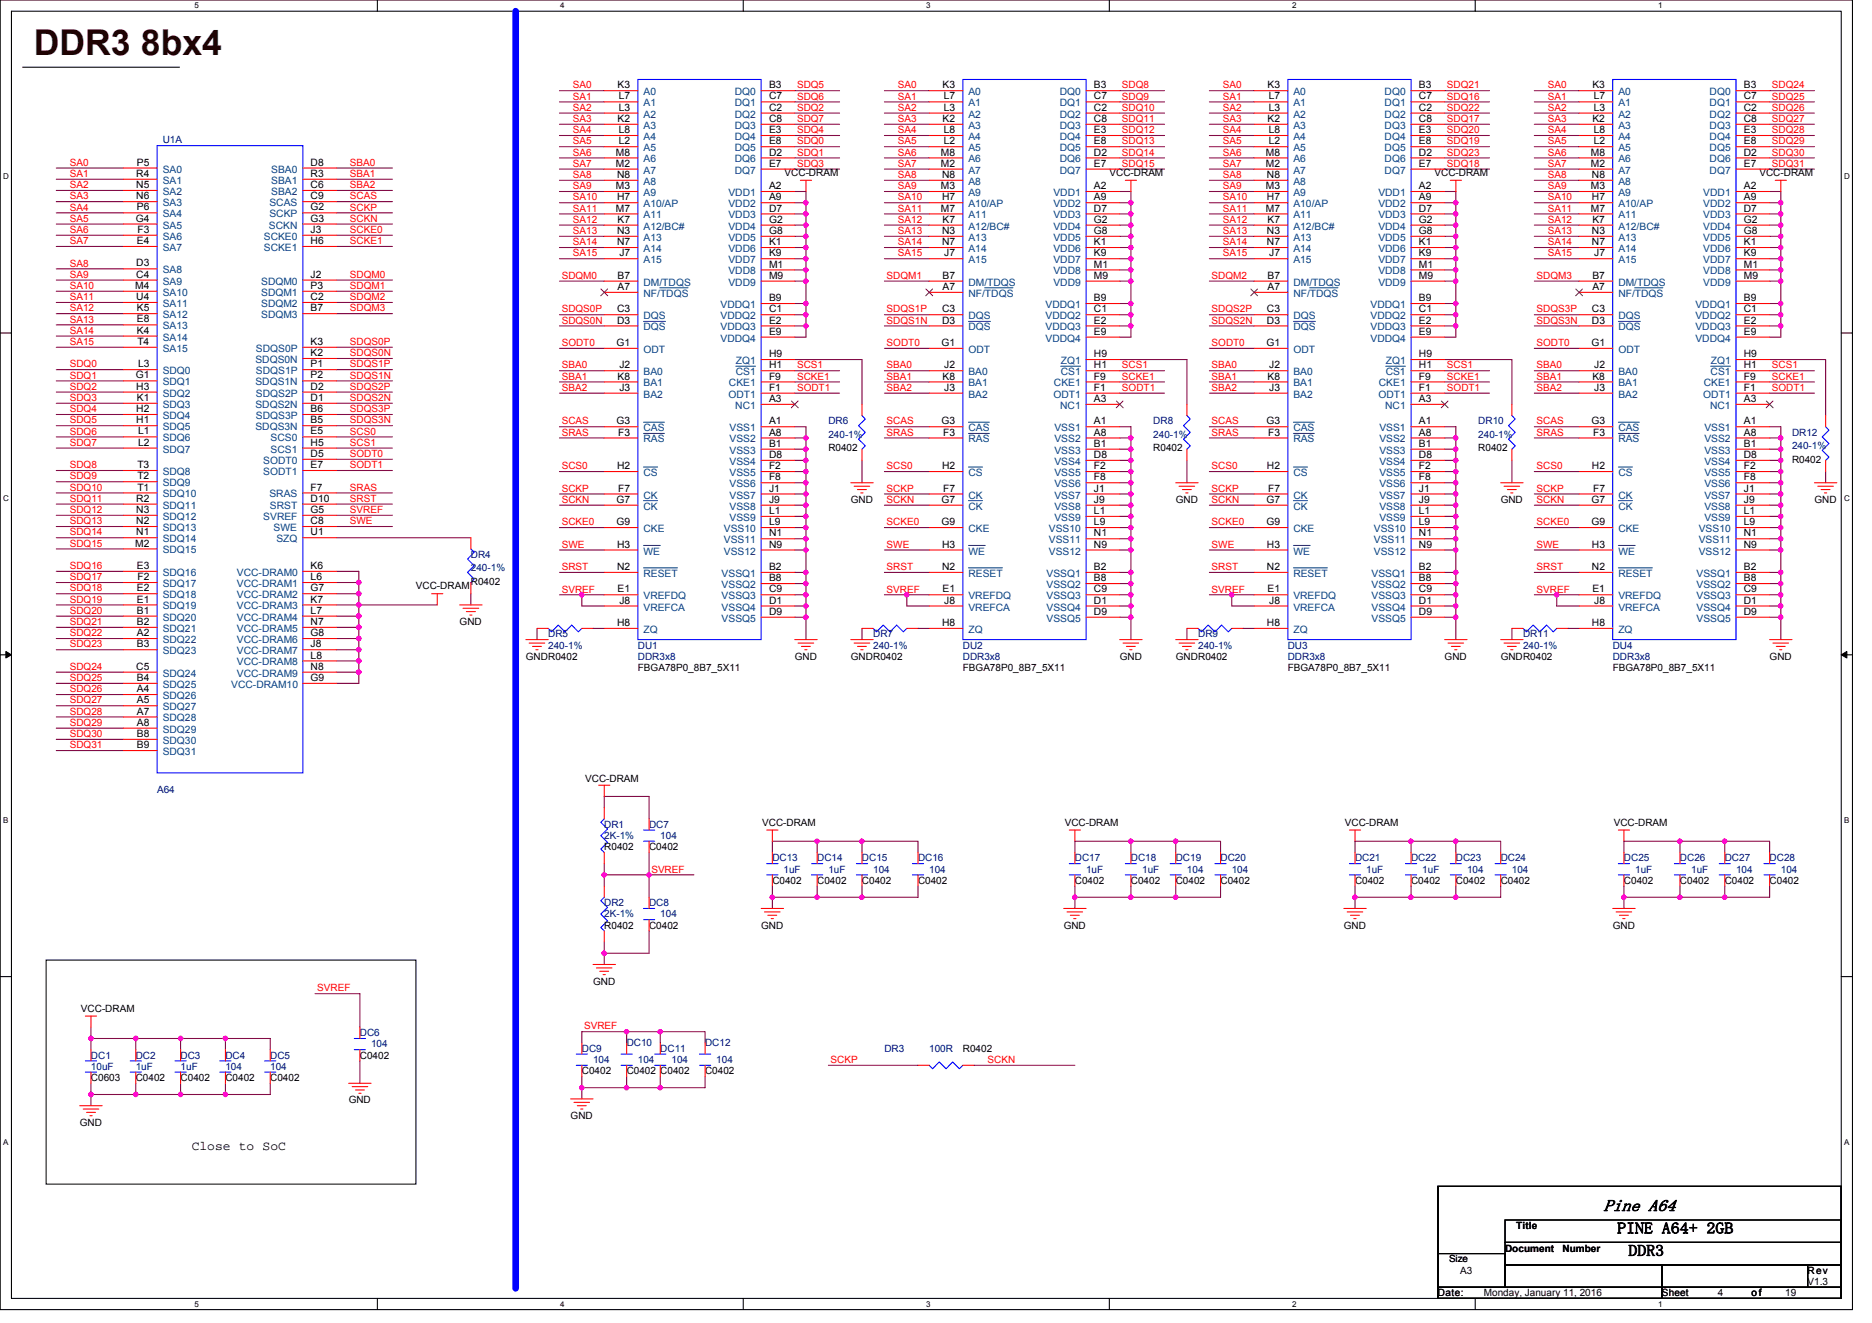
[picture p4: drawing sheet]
<svg xmlns="http://www.w3.org/2000/svg" width="297mm" height="210mm" viewBox="0 0 297 210" stroke-linecap="round" stroke-linejoin="round" font-family="sans-serif">
<defs><g id="words">
<text font-size="5.7" fill="#400000" x="5.4" y="8.7">DDR3 8bx4</text>
<text font-size="2.7" x="254.4" y="192.2">Pine A64</text>
<g font-size="2.5">
<text x="256.6" y="195.8">PINE A64+ 2GB</text>
<text x="258.4" y="199.3">DDR3</text>
</g>
<text font-size="2.1" x="30.4" y="182.5">Close to SoC</text>
<g font-size="1.6" fill="#f00">
<text x="90.9" y="14">SA0</text>
<text x="90.9" y="15.8">SA1</text>
<text x="90.9" y="17.6">SA2</text>
<text x="126.5" y="15.8">SDQ6</text>
<text x="126.5" y="14">SDQ5</text>
<text x="126.5" y="17.6">SDQ2</text>
<text x="142.5" y="14">SA0</text>
<text x="142.5" y="15.8">SA1</text>
<text x="142.5" y="17.6">SA2</text>
<text x="178" y="14">SDQ8</text>
<text x="178" y="15.8">SDQ9</text>
<text x="178" y="17.6">SDQ10</text>
<text x="194" y="14">SA0</text>
<text x="194" y="15.8">SA1</text>
<text x="194" y="17.6">SA2</text>
<text x="229.6" y="14">SDQ21</text>
<text x="229.6" y="15.8">SDQ16</text>
<text x="229.6" y="17.6">SDQ22</text>
<text x="245.6" y="14">SA0</text>
<text x="245.6" y="17.6">SA2</text>
<text x="245.6" y="15.8">SA1</text>
<text x="281.2" y="14">SDQ24</text>
<text x="281.2" y="15.8">SDQ25</text>
<text x="281.2" y="17.6">SDQ26</text>
<text x="90.9" y="19.4">SA3</text>
<text x="90.9" y="21.1">SA4</text>
<text x="90.9" y="22.9">SA5</text>
<text x="126.5" y="21.1">SDQ4</text>
<text x="126.5" y="19.4">SDQ7</text>
<text x="126.5" y="22.9">SDQ0</text>
<text x="142.5" y="19.4">SA3</text>
<text x="142.5" y="21.1">SA4</text>
<text x="142.5" y="22.9">SA5</text>
<text x="178" y="21.1">SDQ12</text>
<text x="178" y="19.4">SDQ11</text>
<text x="178" y="22.9">SDQ13</text>
<text x="194" y="19.4">SA3</text>
<text x="194" y="21.1">SA4</text>
<text x="194" y="22.9">SA5</text>
<text x="229.6" y="21.1">SDQ20</text>
<text x="229.6" y="19.4">SDQ17</text>
<text x="229.6" y="22.9">SDQ19</text>
<text x="245.6" y="19.4">SA3</text>
<text x="245.6" y="21.1">SA4</text>
<text x="245.6" y="22.9">SA5</text>
<text x="281.2" y="21.1">SDQ28</text>
<text x="281.2" y="19.4">SDQ27</text>
<text x="281.2" y="22.9">SDQ29</text>
<text x="11.1" y="26.3">SA0</text>
<text x="11.1" y="28.1">SA1</text>
<text x="11.1" y="29.9">SA2</text>
<text x="55.5" y="26.3">SBA0</text>
<text x="55.5" y="28.1">SBA1</text>
<text x="55.5" y="29.9">SBA2</text>
<text x="90.9" y="24.7">SA6</text>
<text x="90.9" y="26.5">SA7</text>
<text x="90.9" y="28.3">SA8</text>
<text x="126.5" y="26.5">SDQ3</text>
<text x="126.5" y="24.7">SDQ1</text>
<text x="142.5" y="24.7">SA6</text>
<text x="142.5" y="26.5">SA7</text>
<text x="142.5" y="28.3">SA8</text>
<text x="178" y="24.7">SDQ14</text>
<text x="178" y="26.5">SDQ15</text>
<text x="194" y="24.7">SA6</text>
<text x="194" y="26.5">SA7</text>
<text x="194" y="28.3">SA8</text>
<text x="229.6" y="26.5">SDQ18</text>
<text x="229.6" y="24.7">SDQ23</text>
<text x="245.6" y="24.7">SA6</text>
<text x="245.6" y="26.5">SA7</text>
<text x="245.6" y="28.3">SA8</text>
<text x="281.2" y="24.7">SDQ30</text>
<text x="281.2" y="26.5">SDQ31</text>
<text x="11.1" y="31.6">SA3</text>
<text x="11.1" y="33.4">SA4</text>
<text x="11.1" y="35.2">SA5</text>
<text x="55.5" y="31.6">SCAS</text>
<text x="55.5" y="33.4">SCKP</text>
<text x="55.5" y="35.2">SCKN</text>
<text x="90.9" y="31.8">SA10</text>
<text x="90.9" y="30">SA9</text>
<text x="90.9" y="35.4">SA12</text>
<text x="90.9" y="33.6">SA11</text>
<text x="142.5" y="31.8">SA10</text>
<text x="142.5" y="30">SA9</text>
<text x="142.5" y="35.4">SA12</text>
<text x="142.5" y="33.6">SA11</text>
<text x="194" y="31.8">SA10</text>
<text x="194" y="30">SA9</text>
<text x="194" y="35.4">SA12</text>
<text x="194" y="33.6">SA11</text>
<text x="245.6" y="30">SA9</text>
<text x="245.6" y="33.6">SA11</text>
<text x="245.6" y="31.8">SA10</text>
<text x="245.6" y="35.4">SA12</text>
<text x="11.1" y="37">SA6</text>
<text x="11.1" y="38.8">SA7</text>
<text x="55.5" y="37">SCKE0</text>
<text x="55.5" y="38.8">SCKE1</text>
<text x="90.9" y="40.7">SA15</text>
<text x="90.9" y="38.9">SA14</text>
<text x="90.9" y="37.1">SA13</text>
<text x="142.5" y="40.7">SA15</text>
<text x="142.5" y="38.9">SA14</text>
<text x="142.5" y="37.1">SA13</text>
<text x="194" y="40.7">SA15</text>
<text x="194" y="38.9">SA14</text>
<text x="194" y="37.1">SA13</text>
<text x="245.6" y="38.9">SA14</text>
<text x="245.6" y="37.1">SA13</text>
<text x="245.6" y="40.7">SA15</text>
<text x="11.1" y="45.9">SA10</text>
<text x="11.1" y="47.6">SA11</text>
<text x="11.1" y="44.1">SA9</text>
<text x="11.1" y="42.3">SA8</text>
<text x="55.5" y="47.6">SDQM2</text>
<text x="55.5" y="44.1">SDQM0</text>
<text x="55.5" y="45.9">SDQM1</text>
<text x="89.1" y="44.3">SDQM0</text>
<text x="140.7" y="44.3">SDQM1</text>
<text x="192.3" y="44.3">SDQM2</text>
<text x="243.8" y="44.3">SDQM3</text>
<text x="11.1" y="49.4">SA12</text>
<text x="11.1" y="51.2">SA13</text>
<text x="11.1" y="53">SA14</text>
<text x="55.5" y="49.4">SDQM3</text>
<text x="89.1" y="51.4">SDQS0N</text>
<text x="89.1" y="49.6">SDQS0P</text>
<text x="140.7" y="51.4">SDQS1N</text>
<text x="140.7" y="49.6">SDQS1P</text>
<text x="192.3" y="49.6">SDQS2P</text>
<text x="192.3" y="51.4">SDQS2N</text>
<text x="243.8" y="51.4">SDQS3N</text>
<text x="243.8" y="49.6">SDQS3P</text>
<text x="11.1" y="54.8">SA15</text>
<text x="11.1" y="58.3">SDQ0</text>
<text x="55.5" y="54.8">SDQS0P</text>
<text x="55.5" y="56.5">SDQS0N</text>
<text x="55.5" y="58.3">SDQS1P</text>
<text x="89.1" y="58.5">SBA0</text>
<text x="89.1" y="54.9">SODT0</text>
<text x="126.5" y="58.5">SCS1</text>
<text x="140.7" y="58.5">SBA0</text>
<text x="140.7" y="54.9">SODT0</text>
<text x="178" y="58.5">SCS1</text>
<text x="192.3" y="58.5">SBA0</text>
<text x="192.3" y="54.9">SODT0</text>
<text x="229.6" y="58.5">SCS1</text>
<text x="243.8" y="58.5">SBA0</text>
<text x="243.8" y="54.9">SODT0</text>
<text x="281.2" y="58.5">SCS1</text>
<text x="11.1" y="60.1">SDQ1</text>
<text x="11.1" y="61.9">SDQ2</text>
<text x="11.1" y="63.6">SDQ3</text>
<text x="11.1" y="65.4">SDQ4</text>
<text x="55.5" y="65.4">SDQS3P</text>
<text x="55.5" y="61.9">SDQS2P</text>
<text x="55.5" y="63.6">SDQS2N</text>
<text x="55.5" y="60.1">SDQS1N</text>
<text x="89.1" y="60.3">SBA1</text>
<text x="89.1" y="62">SBA2</text>
<text x="126.5" y="62">SODT1</text>
<text x="126.5" y="60.3">SCKE1</text>
<text x="140.7" y="62">SBA2</text>
<text x="140.7" y="60.3">SBA1</text>
<text x="178" y="62">SODT1</text>
<text x="178" y="60.3">SCKE1</text>
<text x="192.3" y="62">SBA2</text>
<text x="192.3" y="60.3">SBA1</text>
<text x="229.6" y="62">SODT1</text>
<text x="229.6" y="60.3">SCKE1</text>
<text x="243.8" y="60.3">SBA1</text>
<text x="243.8" y="62">SBA2</text>
<text x="281.2" y="62">SODT1</text>
<text x="281.2" y="60.3">SCKE1</text>
<text x="11.1" y="67.2">SDQ5</text>
<text x="11.1" y="69">SDQ6</text>
<text x="11.1" y="70.8">SDQ7</text>
<text x="55.5" y="70.8">SCS1</text>
<text x="55.5" y="69">SCS0</text>
<text x="55.5" y="67.2">SDQS3N</text>
<text x="89.1" y="67.4">SCAS</text>
<text x="89.1" y="69.2">SRAS</text>
<text x="140.7" y="67.4">SCAS</text>
<text x="140.7" y="69.2">SRAS</text>
<text x="192.3" y="69.2">SRAS</text>
<text x="192.3" y="67.4">SCAS</text>
<text x="243.8" y="69.2">SRAS</text>
<text x="243.8" y="67.4">SCAS</text>
<text x="11.1" y="77.9">SDQ10</text>
<text x="11.1" y="76.1">SDQ9</text>
<text x="11.1" y="74.3">SDQ8</text>
<text x="55.5" y="77.9">SRAS</text>
<text x="55.5" y="74.3">SODT1</text>
<text x="55.5" y="72.5">SODT0</text>
<text x="89.1" y="74.5">SCS0</text>
<text x="140.7" y="74.5">SCS0</text>
<text x="192.3" y="74.5">SCS0</text>
<text x="243.8" y="74.5">SCS0</text>
<text x="11.1" y="81.4">SDQ12</text>
<text x="11.1" y="79.7">SDQ11</text>
<text x="11.1" y="83.2">SDQ13</text>
<text x="55.5" y="79.7">SRST</text>
<text x="55.5" y="83.2">SWE</text>
<text x="55.5" y="81.4">SVREF</text>
<text x="89.1" y="83.4">SCKE0</text>
<text x="89.1" y="78">SCKP</text>
<text x="89.1" y="79.8">SCKN</text>
<text x="140.7" y="79.8">SCKN</text>
<text x="140.7" y="83.4">SCKE0</text>
<text x="140.7" y="78">SCKP</text>
<text x="192.3" y="83.4">SCKE0</text>
<text x="192.3" y="78">SCKP</text>
<text x="192.3" y="79.8">SCKN</text>
<text x="243.8" y="78">SCKP</text>
<text x="243.8" y="79.8">SCKN</text>
<text x="243.8" y="83.4">SCKE0</text>
<text x="11.1" y="86.8">SDQ15</text>
<text x="11.1" y="85">SDQ14</text>
<text x="89.1" y="86.9">SWE</text>
<text x="140.7" y="86.9">SWE</text>
<text x="192.3" y="86.9">SWE</text>
<text x="243.8" y="86.9">SWE</text>
<text x="11.1" y="90.3">SDQ16</text>
<text x="11.1" y="92.1">SDQ17</text>
<text x="11.1" y="93.9">SDQ18</text>
<text x="11.1" y="95.7">SDQ19</text>
<text x="89.1" y="94">SVREF</text>
<text x="89.1" y="90.5">SRST</text>
<text x="140.7" y="94">SVREF</text>
<text x="140.7" y="90.5">SRST</text>
<text x="192.3" y="94">SVREF</text>
<text x="192.3" y="90.5">SRST</text>
<text x="243.8" y="94">SVREF</text>
<text x="243.8" y="90.5">SRST</text>
<text x="11.1" y="97.4">SDQ20</text>
<text x="11.1" y="99.2">SDQ21</text>
<text x="11.1" y="101">SDQ22</text>
<text x="11.1" y="102.8">SDQ23</text>
<text x="11.1" y="106.3">SDQ24</text>
<text x="11.1" y="108.1">SDQ25</text>
<text x="11.1" y="109.9">SDQ26</text>
<text x="11.1" y="111.7">SDQ27</text>
<text x="11.1" y="113.4">SDQ28</text>
<text x="11.1" y="115.2">SDQ29</text>
<text x="11.1" y="117">SDQ30</text>
<text x="11.1" y="118.8">SDQ31</text>
<text x="103.4" y="138.5">SVREF</text>
<text x="50.4" y="157.4">SVREF</text>
<text x="92.7" y="163.4">SVREF</text>
<text x="131.8" y="168.7">SCKP</text>
<text x="156.7" y="168.7">SCKN</text>
</g>
<g font-size="1.6">
<text x="98" y="14">K3</text>
<text x="98.2" y="15.8">L7</text>
<text x="98.2" y="17.6">L3</text>
<text x="122" y="15.8">C7</text>
<text x="122" y="14">B3</text>
<text x="122" y="17.6">C2</text>
<text x="149.6" y="14">K3</text>
<text x="149.8" y="15.8">L7</text>
<text x="149.8" y="17.6">L3</text>
<text x="173.6" y="15.8">C7</text>
<text x="173.6" y="14">B3</text>
<text x="173.6" y="17.6">C2</text>
<text x="201.1" y="14">K3</text>
<text x="201.3" y="15.8">L7</text>
<text x="201.3" y="17.6">L3</text>
<text x="225.1" y="15.8">C7</text>
<text x="225.1" y="14">B3</text>
<text x="225.1" y="17.6">C2</text>
<text x="252.7" y="14">K3</text>
<text x="252.9" y="15.8">L7</text>
<text x="252.9" y="17.6">L3</text>
<text x="276.7" y="15.8">C7</text>
<text x="276.7" y="14">B3</text>
<text x="276.7" y="17.6">C2</text>
<text x="98" y="19.3">K2</text>
<text x="98.2" y="22.9">L2</text>
<text x="98.2" y="21.1">L8</text>
<text x="122" y="21.1">E3</text>
<text x="122" y="19.3">C8</text>
<text x="122" y="22.9">E8</text>
<text x="149.6" y="19.3">K2</text>
<text x="149.8" y="22.9">L2</text>
<text x="149.8" y="21.1">L8</text>
<text x="173.6" y="21.1">E3</text>
<text x="173.6" y="19.3">C8</text>
<text x="173.6" y="22.9">E8</text>
<text x="201.1" y="19.3">K2</text>
<text x="201.3" y="22.9">L2</text>
<text x="201.3" y="21.1">L8</text>
<text x="225.1" y="21.1">E3</text>
<text x="225.1" y="19.3">C8</text>
<text x="225.1" y="22.9">E8</text>
<text x="252.7" y="19.3">K2</text>
<text x="252.9" y="22.9">L2</text>
<text x="252.9" y="21.1">L8</text>
<text x="276.7" y="21.1">E3</text>
<text x="276.7" y="19.3">C8</text>
<text x="276.7" y="22.9">E8</text>
<text x="21.6" y="29.8">N5</text>
<text x="21.6" y="28.1">R4</text>
<text x="21.7" y="26.3">P5</text>
<text x="49.3" y="26.3">D8</text>
<text x="49.3" y="28.1">R3</text>
<text x="49.3" y="29.8">C6</text>
<text x="97.7" y="24.7">M8</text>
<text x="97.7" y="26.5">M2</text>
<text x="97.9" y="28.2">N8</text>
<text x="122" y="24.7">D2</text>
<text x="122" y="26.5">E7</text>
<text x="124.5" y="27.9">VCC-DRAM</text>
<text x="149.3" y="24.7">M8</text>
<text x="149.3" y="26.5">M2</text>
<text x="149.5" y="28.2">N8</text>
<text x="173.6" y="24.7">D2</text>
<text x="173.6" y="26.5">E7</text>
<text x="176.1" y="27.9">VCC-DRAM</text>
<text x="200.9" y="24.7">M8</text>
<text x="200.9" y="26.5">M2</text>
<text x="201" y="28.2">N8</text>
<text x="225.1" y="24.7">D2</text>
<text x="225.1" y="26.5">E7</text>
<text x="227.6" y="27.9">VCC-DRAM</text>
<text x="252.4" y="24.7">M8</text>
<text x="252.4" y="26.5">M2</text>
<text x="252.6" y="28.2">N8</text>
<text x="276.7" y="24.7">D2</text>
<text x="276.7" y="26.5">E7</text>
<text x="279.2" y="27.9">VCC-DRAM</text>
<text x="21.5" y="35.2">G4</text>
<text x="21.6" y="31.6">N6</text>
<text x="21.7" y="33.4">P6</text>
<text x="49.3" y="31.6">C9</text>
<text x="49.3" y="33.4">G2</text>
<text x="49.3" y="35.2">G3</text>
<text x="97.7" y="30">M3</text>
<text x="97.7" y="33.6">M7</text>
<text x="97.9" y="31.8">H7</text>
<text x="98" y="35.3">K7</text>
<text x="122" y="35.3">G2</text>
<text x="122" y="30">A2</text>
<text x="122" y="31.8">A9</text>
<text x="122" y="33.6">D7</text>
<text x="149.3" y="30">M3</text>
<text x="149.3" y="33.6">M7</text>
<text x="149.5" y="31.8">H7</text>
<text x="149.6" y="35.3">K7</text>
<text x="173.6" y="35.3">G2</text>
<text x="173.6" y="30">A2</text>
<text x="173.6" y="31.8">A9</text>
<text x="173.6" y="33.6">D7</text>
<text x="200.9" y="30">M3</text>
<text x="200.9" y="33.6">M7</text>
<text x="201" y="31.8">H7</text>
<text x="201.1" y="35.3">K7</text>
<text x="225.1" y="35.3">G2</text>
<text x="225.1" y="30">A2</text>
<text x="225.1" y="31.8">A9</text>
<text x="225.1" y="33.6">D7</text>
<text x="252.4" y="30">M3</text>
<text x="252.4" y="33.6">M7</text>
<text x="252.6" y="31.8">H7</text>
<text x="252.7" y="35.3">K7</text>
<text x="276.7" y="35.3">G2</text>
<text x="276.7" y="30">A2</text>
<text x="276.7" y="31.8">A9</text>
<text x="276.7" y="33.6">D7</text>
<text x="21.7" y="38.7">E4</text>
<text x="21.8" y="37">F3</text>
<text x="49.3" y="37">J3</text>
<text x="49.3" y="38.7">H6</text>
<text x="97.9" y="37.1">N3</text>
<text x="97.9" y="38.9">N7</text>
<text x="98.3" y="40.7">J7</text>
<text x="122" y="37.1">G8</text>
<text x="122" y="38.9">K1</text>
<text x="122" y="40.7">K9</text>
<text x="149.5" y="37.1">N3</text>
<text x="149.5" y="38.9">N7</text>
<text x="149.8" y="40.7">J7</text>
<text x="173.6" y="37.1">G8</text>
<text x="173.6" y="38.9">K1</text>
<text x="173.6" y="40.7">K9</text>
<text x="201" y="37.1">N3</text>
<text x="201" y="38.9">N7</text>
<text x="201.4" y="40.7">J7</text>
<text x="225.1" y="37.1">G8</text>
<text x="225.1" y="38.9">K1</text>
<text x="225.1" y="40.7">K9</text>
<text x="252.6" y="37.1">N3</text>
<text x="252.6" y="38.9">N7</text>
<text x="253" y="40.7">J7</text>
<text x="276.7" y="37.1">G8</text>
<text x="276.7" y="38.9">K1</text>
<text x="276.7" y="40.7">K9</text>
<text x="21.5" y="45.8">M4</text>
<text x="21.6" y="47.6">U4</text>
<text x="21.6" y="42.3">D3</text>
<text x="21.6" y="44.1">C4</text>
<text x="49.3" y="44.1">J2</text>
<text x="49.3" y="45.8">P3</text>
<text x="49.3" y="47.6">C2</text>
<text x="98" y="44.2">B7</text>
<text x="98" y="46">A7</text>
<text x="122" y="47.8">B9</text>
<text x="122" y="42.5">M1</text>
<text x="122" y="44.2">M9</text>
<text x="149.6" y="44.2">B7</text>
<text x="149.6" y="46">A7</text>
<text x="173.6" y="42.5">M1</text>
<text x="173.6" y="44.2">M9</text>
<text x="173.6" y="47.8">B9</text>
<text x="201.1" y="44.2">B7</text>
<text x="201.1" y="46">A7</text>
<text x="225.1" y="47.8">B9</text>
<text x="225.1" y="42.5">M1</text>
<text x="225.1" y="44.2">M9</text>
<text x="252.7" y="44.2">B7</text>
<text x="252.7" y="46">A7</text>
<text x="276.7" y="47.8">B9</text>
<text x="276.7" y="42.5">M1</text>
<text x="276.7" y="44.2">M9</text>
<text x="21.7" y="49.4">K5</text>
<text x="21.7" y="51.2">E8</text>
<text x="21.7" y="53">K4</text>
<text x="49.3" y="49.4">B7</text>
<text x="97.9" y="49.6">C3</text>
<text x="97.9" y="51.4">D3</text>
<text x="122" y="49.6">C1</text>
<text x="122" y="51.4">E2</text>
<text x="122" y="53.1">E9</text>
<text x="149.5" y="49.6">C3</text>
<text x="149.5" y="51.4">D3</text>
<text x="173.6" y="49.6">C1</text>
<text x="173.6" y="51.4">E2</text>
<text x="173.6" y="53.1">E9</text>
<text x="201" y="49.6">C3</text>
<text x="201" y="51.4">D3</text>
<text x="225.1" y="49.6">C1</text>
<text x="225.1" y="51.4">E2</text>
<text x="225.1" y="53.1">E9</text>
<text x="252.6" y="49.6">C3</text>
<text x="252.6" y="51.4">D3</text>
<text x="276.7" y="49.6">C1</text>
<text x="276.7" y="51.4">E2</text>
<text x="276.7" y="53.1">E9</text>
<text x="21.8" y="54.7">T4</text>
<text x="21.9" y="58.3">L3</text>
<text x="49.3" y="58.3">P1</text>
<text x="49.3" y="54.7">K3</text>
<text x="49.3" y="56.5">K2</text>
<text x="97.8" y="54.9">G1</text>
<text x="98.3" y="58.5">J2</text>
<text x="122" y="58.5">H1</text>
<text x="122" y="56.7">H9</text>
<text x="149.4" y="54.9">G1</text>
<text x="149.8" y="58.5">J2</text>
<text x="173.6" y="58.5">H1</text>
<text x="173.6" y="56.7">H9</text>
<text x="201" y="54.9">G1</text>
<text x="201.4" y="58.5">J2</text>
<text x="225.1" y="58.5">H1</text>
<text x="225.1" y="56.7">H9</text>
<text x="252.5" y="54.9">G1</text>
<text x="253" y="58.5">J2</text>
<text x="276.7" y="58.5">H1</text>
<text x="276.7" y="56.7">H9</text>
<text x="21.5" y="60.1">G1</text>
<text x="21.6" y="61.8">H3</text>
<text x="21.6" y="65.4">H2</text>
<text x="21.7" y="63.6">K1</text>
<text x="49.3" y="61.8">D2</text>
<text x="49.3" y="65.4">B6</text>
<text x="49.3" y="60.1">P2</text>
<text x="49.3" y="63.6">D1</text>
<text x="98" y="60.2">K8</text>
<text x="98.3" y="62">J3</text>
<text x="122" y="60.2">F9</text>
<text x="122" y="62">F1</text>
<text x="122" y="63.8">A3</text>
<text x="149.6" y="60.2">K8</text>
<text x="149.8" y="62">J3</text>
<text x="173.6" y="60.2">F9</text>
<text x="173.6" y="62">F1</text>
<text x="173.6" y="63.8">A3</text>
<text x="201.1" y="60.2">K8</text>
<text x="201.4" y="62">J3</text>
<text x="225.1" y="60.2">F9</text>
<text x="225.1" y="62">F1</text>
<text x="225.1" y="63.8">A3</text>
<text x="252.7" y="60.2">K8</text>
<text x="253" y="62">J3</text>
<text x="276.7" y="60.2">F9</text>
<text x="276.7" y="62">F1</text>
<text x="276.7" y="63.8">A3</text>
<text x="21.6" y="67.2">H1</text>
<text x="21.9" y="69">L1</text>
<text x="21.9" y="70.7">L2</text>
<text x="49.3" y="67.2">B5</text>
<text x="49.3" y="69">E5</text>
<text x="49.3" y="70.7">H5</text>
<text x="97.8" y="67.4">G3</text>
<text x="98.1" y="69.1">F3</text>
<text x="122" y="70.9">B1</text>
<text x="122" y="67.4">A1</text>
<text x="122" y="69.1">A8</text>
<text x="131.4" y="71.7">R0402</text>
<text x="149.4" y="67.4">G3</text>
<text x="149.7" y="69.1">F3</text>
<text x="173.6" y="70.9">B1</text>
<text x="173.6" y="67.4">A1</text>
<text x="173.6" y="69.1">A8</text>
<text x="183" y="71.7">R0402</text>
<text x="201" y="67.4">G3</text>
<text x="201.2" y="69.1">F3</text>
<text x="225.1" y="70.9">B1</text>
<text x="225.1" y="67.4">A1</text>
<text x="225.1" y="69.1">A8</text>
<text x="234.6" y="71.7">R0402</text>
<text x="252.5" y="67.4">G3</text>
<text x="252.8" y="69.1">F3</text>
<text x="276.7" y="70.9">B1</text>
<text x="276.7" y="67.4">A1</text>
<text x="276.7" y="69.1">A8</text>
<text x="21.8" y="77.9">T1</text>
<text x="21.8" y="74.3">T3</text>
<text x="21.8" y="76.1">T2</text>
<text x="49.3" y="72.5">D5</text>
<text x="49.3" y="74.3">E7</text>
<text x="49.3" y="77.9">F7</text>
<text x="97.9" y="74.5">H2</text>
<text x="122" y="72.7">D8</text>
<text x="122" y="74.5">F2</text>
<text x="122" y="76.2">F8</text>
<text x="149.5" y="74.5">H2</text>
<text x="173.6" y="72.7">D8</text>
<text x="173.6" y="74.5">F2</text>
<text x="173.6" y="76.2">F8</text>
<text x="201" y="74.5">H2</text>
<text x="225.1" y="72.7">D8</text>
<text x="225.1" y="74.5">F2</text>
<text x="225.1" y="76.2">F8</text>
<text x="252.6" y="74.5">H2</text>
<text x="276.7" y="72.7">D8</text>
<text x="276.7" y="74.5">F2</text>
<text x="276.7" y="76.2">F8</text>
<text x="284.3" y="73.4">R0402</text>
<text x="21.6" y="79.6">R2</text>
<text x="21.6" y="81.4">N3</text>
<text x="21.6" y="83.2">N2</text>
<text x="49.3" y="83.2">C8</text>
<text x="49.3" y="81.4">G5</text>
<text x="49.3" y="79.6">D10</text>
<text x="97.8" y="83.4">G9</text>
<text x="97.8" y="79.8">G7</text>
<text x="98.1" y="78">F7</text>
<text x="122" y="83.4">L9</text>
<text x="122" y="78">J1</text>
<text x="122" y="79.8">J9</text>
<text x="122" y="81.6">L1</text>
<text x="135" y="79.8">GND</text>
<text x="149.4" y="83.4">G9</text>
<text x="149.4" y="79.8">G7</text>
<text x="149.7" y="78">F7</text>
<text x="173.6" y="83.4">L9</text>
<text x="173.6" y="78">J1</text>
<text x="173.6" y="79.8">J9</text>
<text x="173.6" y="81.6">L1</text>
<text x="186.6" y="79.8">GND</text>
<text x="201" y="83.4">G9</text>
<text x="201" y="79.8">G7</text>
<text x="201.2" y="78">F7</text>
<text x="225.1" y="83.4">L9</text>
<text x="225.1" y="78">J1</text>
<text x="225.1" y="79.8">J9</text>
<text x="225.1" y="81.6">L1</text>
<text x="238.1" y="79.8">GND</text>
<text x="252.5" y="83.4">G9</text>
<text x="252.5" y="79.8">G7</text>
<text x="252.8" y="78">F7</text>
<text x="276.7" y="83.4">L9</text>
<text x="276.7" y="78">J1</text>
<text x="276.7" y="79.8">J9</text>
<text x="276.7" y="81.6">L1</text>
<text x="287.9" y="79.8">GND</text>
<text x="21.5" y="86.7">M2</text>
<text x="21.6" y="85">N1</text>
<text x="49.3" y="85">U1</text>
<text x="97.9" y="86.9">H3</text>
<text x="122" y="85.1">N1</text>
<text x="122" y="86.9">N9</text>
<text x="149.5" y="86.9">H3</text>
<text x="173.6" y="85.1">N1</text>
<text x="173.6" y="86.9">N9</text>
<text x="201" y="86.9">H3</text>
<text x="225.1" y="85.1">N1</text>
<text x="225.1" y="86.9">N9</text>
<text x="252.6" y="86.9">H3</text>
<text x="276.7" y="85.1">N1</text>
<text x="276.7" y="86.9">N9</text>
<text x="21.7" y="90.3">E3</text>
<text x="21.7" y="93.9">E2</text>
<text x="21.7" y="95.6">E1</text>
<text x="21.8" y="92.1">F2</text>
<text x="49.3" y="90.3">K6</text>
<text x="49.3" y="92.1">L6</text>
<text x="49.3" y="93.9">G7</text>
<text x="49.3" y="95.6">K7</text>
<text x="66" y="93.5">VCC-DRAM</text>
<text x="74.7" y="92.8">R0402</text>
<text x="97.9" y="90.5">N2</text>
<text x="98" y="94">E1</text>
<text x="98.3" y="95.8">J8</text>
<text x="122" y="95.8">D1</text>
<text x="122" y="94">C9</text>
<text x="122" y="92.2">B8</text>
<text x="122" y="90.5">B2</text>
<text x="149.5" y="90.5">N2</text>
<text x="149.6" y="94">E1</text>
<text x="149.8" y="95.8">J8</text>
<text x="173.6" y="95.8">D1</text>
<text x="173.6" y="94">C9</text>
<text x="173.6" y="92.2">B8</text>
<text x="173.6" y="90.5">B2</text>
<text x="201" y="90.5">N2</text>
<text x="201.1" y="94">E1</text>
<text x="201.4" y="95.8">J8</text>
<text x="225.1" y="95.8">D1</text>
<text x="225.1" y="94">C9</text>
<text x="225.1" y="92.2">B8</text>
<text x="225.1" y="90.5">B2</text>
<text x="252.6" y="90.5">N2</text>
<text x="252.7" y="94">E1</text>
<text x="253" y="95.8">J8</text>
<text x="276.7" y="95.8">D1</text>
<text x="276.7" y="94">C9</text>
<text x="276.7" y="92.2">B8</text>
<text x="276.7" y="90.5">B2</text>
<text x="21.7" y="97.4">B1</text>
<text x="21.7" y="99.2">B2</text>
<text x="21.7" y="101">A2</text>
<text x="49.3" y="97.4">L7</text>
<text x="49.3" y="99.2">N7</text>
<text x="49.3" y="101">G8</text>
<text x="72.9" y="99.2">GND</text>
<text x="97.9" y="99.4">H8</text>
<text x="122" y="97.6">D9</text>
<text x="149.5" y="99.4">H8</text>
<text x="173.6" y="97.6">D9</text>
<text x="201" y="99.4">H8</text>
<text x="225.1" y="97.6">D9</text>
<text x="252.6" y="99.4">H8</text>
<text x="276.7" y="97.6">D9</text>
<text x="21.6" y="106.3">C5</text>
<text x="21.7" y="102.7">B3</text>
<text x="49.3" y="102.7">J8</text>
<text x="49.3" y="104.5">L8</text>
<text x="49.3" y="106.3">N8</text>
<text x="83.4" y="104.7">GNDR0402</text>
<text x="101.2" y="106.5">FBGA78P0_8B7_5X11</text>
<text x="126.1" y="104.7">GND</text>
<text x="135" y="104.7">GNDR0402</text>
<text x="152.8" y="106.5">FBGA78P0_8B7_5X11</text>
<text x="177.7" y="104.7">GND</text>
<text x="186.6" y="104.7">GNDR0402</text>
<text x="204.3" y="106.5">FBGA78P0_8B7_5X11</text>
<text x="229.2" y="104.7">GND</text>
<text x="238.1" y="104.7">GNDR0402</text>
<text x="255.9" y="106.5">FBGA78P0_8B7_5X11</text>
<text x="280.8" y="104.7">GND</text>
<text x="21.7" y="111.6">A5</text>
<text x="21.7" y="109.9">A4</text>
<text x="21.7" y="108.1">B4</text>
<text x="21.7" y="113.4">A7</text>
<text x="49.3" y="108.1">G9</text>
<text x="21.7" y="115.2">A8</text>
<text x="21.7" y="117">B8</text>
<text x="21.7" y="118.7">B9</text>
<text x="92.9" y="124.1">VCC-DRAM</text>
<text x="120.9" y="131">VCC-DRAM</text>
<text x="168.9" y="131">VCC-DRAM</text>
<text x="213.4" y="131">VCC-DRAM</text>
<text x="256.1" y="131">VCC-DRAM</text>
<text x="95.9" y="134.9">R0402</text>
<text x="103" y="134.9">C0402</text>
<text x="122.6" y="140.3">C0402</text>
<text x="129.7" y="140.3">C0402</text>
<text x="136.8" y="140.3">C0402</text>
<text x="145.7" y="140.3">C0402</text>
<text x="170.6" y="140.3">C0402</text>
<text x="179.4" y="140.3">C0402</text>
<text x="186.6" y="140.3">C0402</text>
<text x="193.7" y="140.3">C0402</text>
<text x="215" y="140.3">C0402</text>
<text x="223.9" y="140.3">C0402</text>
<text x="231" y="140.3">C0402</text>
<text x="238.1" y="140.3">C0402</text>
<text x="257.7" y="140.3">C0402</text>
<text x="266.6" y="140.3">C0402</text>
<text x="273.7" y="140.3">C0402</text>
<text x="280.8" y="140.3">C0402</text>
<text x="95.9" y="147.4">R0402</text>
<text x="103" y="147.4">C0402</text>
<text x="120.8" y="147.4">GND</text>
<text x="168.8" y="147.4">GND</text>
<text x="213.2" y="147.4">GND</text>
<text x="255.9" y="147.4">GND</text>
<text x="12.8" y="160.5">VCC-DRAM</text>
<text x="94.1" y="156.3">GND</text>
<text x="152.8" y="166.9">R0402</text>
<text x="14.4" y="171.6">C0603</text>
<text x="21.5" y="171.6">C0402</text>
<text x="28.7" y="171.6">C0402</text>
<text x="35.8" y="171.6">C0402</text>
<text x="42.9" y="171.6">C0402</text>
<text x="57.1" y="168">C0402</text>
<text x="92.3" y="170.5">C0402</text>
<text x="99.4" y="170.5">C0402 C0402</text>
<text x="111.9" y="170.5">C0402</text>
<text x="12.7" y="178.7">GND</text>
<text x="55.3" y="175.1">GND</text>
<text x="90.5" y="177.6">GND</text>
<text x="240.6" y="195.1">Title</text>
<text x="229.9" y="200.4">Size</text>
<text x="231.7" y="202.2">A3</text>
<text x="238.8" y="198.7">Document</text>
<text x="247.9" y="198.7">Number</text>
<text x="286.8" y="203.9">V1.3</text>
<text x="286.8" y="202.2">Rev</text>
<text x="228.2" y="205.7">Date:</text>
<text x="235.5" y="205.7">Monday, January 11, 2016</text>
<text x="263.7" y="205.7">Sheet</text>
<text x="272.6" y="205.7">4</text>
<text x="277.9" y="205.7">of</text>
<text x="283.3" y="205.7">19</text>
</g>
<g font-size="1.6" fill="#004080">
<text x="102.1" y="16.9">A1</text>
<text x="102.1" y="15.1">A0</text>
<text x="116.6" y="16.9">DQ1</text>
<text x="116.6" y="15.1">DQ0</text>
<text x="153.7" y="16.9">A1</text>
<text x="153.7" y="15.1">A0</text>
<text x="168.1" y="16.9">DQ1</text>
<text x="168.1" y="15.1">DQ0</text>
<text x="205.2" y="16.9">A1</text>
<text x="205.2" y="15.1">A0</text>
<text x="219.7" y="16.9">DQ1</text>
<text x="219.7" y="15.1">DQ0</text>
<text x="256.8" y="16.9">A1</text>
<text x="256.8" y="15.1">A0</text>
<text x="271.3" y="16.9">DQ1</text>
<text x="271.3" y="15.1">DQ0</text>
<text x="102.1" y="18.7">A2</text>
<text x="102.1" y="20.4">A3</text>
<text x="102.1" y="22.2">A4</text>
<text x="116.6" y="22.2">DQ4</text>
<text x="116.6" y="20.4">DQ3</text>
<text x="116.6" y="18.7">DQ2</text>
<text x="153.7" y="18.7">A2</text>
<text x="153.7" y="20.4">A3</text>
<text x="153.7" y="22.2">A4</text>
<text x="168.1" y="22.2">DQ4</text>
<text x="168.1" y="20.4">DQ3</text>
<text x="168.1" y="18.7">DQ2</text>
<text x="205.2" y="18.7">A2</text>
<text x="205.2" y="20.4">A3</text>
<text x="205.2" y="22.2">A4</text>
<text x="219.7" y="22.2">DQ4</text>
<text x="219.7" y="20.4">DQ3</text>
<text x="219.7" y="18.7">DQ2</text>
<text x="256.8" y="18.7">A2</text>
<text x="256.8" y="20.4">A3</text>
<text x="256.8" y="22.2">A4</text>
<text x="271.3" y="22.2">DQ4</text>
<text x="271.3" y="20.4">DQ3</text>
<text x="271.3" y="18.7">DQ2</text>
<text x="25.8" y="27.4">SA0</text>
<text x="25.8" y="29.2">SA1</text>
<text x="43" y="27.4">SBA0</text>
<text x="43" y="29.2">SBA1</text>
<text x="102.1" y="24">A5</text>
<text x="102.1" y="25.8">A6</text>
<text x="102.1" y="27.6">A7</text>
<text x="102.1" y="29.3">A8</text>
<text x="116.6" y="25.8">DQ6</text>
<text x="116.6" y="27.6">DQ7</text>
<text x="116.6" y="24">DQ5</text>
<text x="153.7" y="24">A5</text>
<text x="153.7" y="25.8">A6</text>
<text x="153.7" y="27.6">A7</text>
<text x="153.7" y="29.3">A8</text>
<text x="168.1" y="25.8">DQ6</text>
<text x="168.1" y="27.6">DQ7</text>
<text x="168.1" y="24">DQ5</text>
<text x="205.2" y="24">A5</text>
<text x="205.2" y="25.8">A6</text>
<text x="205.2" y="27.6">A7</text>
<text x="205.2" y="29.3">A8</text>
<text x="219.7" y="25.8">DQ6</text>
<text x="219.7" y="27.6">DQ7</text>
<text x="219.7" y="24">DQ5</text>
<text x="256.8" y="24">A5</text>
<text x="256.8" y="25.8">A6</text>
<text x="256.8" y="27.6">A7</text>
<text x="256.8" y="29.3">A8</text>
<text x="271.3" y="25.8">DQ6</text>
<text x="271.3" y="27.6">DQ7</text>
<text x="271.3" y="24">DQ5</text>
<text x="25.8" y="34.5">SA4</text>
<text x="25.8" y="30.9">SA2</text>
<text x="25.8" y="32.7">SA3</text>
<text x="42.8" y="32.7">SCAS</text>
<text x="42.8" y="34.5">SCKP</text>
<text x="43" y="30.9">SBA2</text>
<text x="102.1" y="32.9">A10/AP</text>
<text x="102.1" y="31.1">A9</text>
<text x="102.1" y="34.7">A11</text>
<text x="115.6" y="31.1">VDD1</text>
<text x="115.6" y="32.9">VDD2</text>
<text x="115.6" y="34.7">VDD3</text>
<text x="153.7" y="32.9">A10/AP</text>
<text x="153.7" y="31.1">A9</text>
<text x="153.7" y="34.7">A11</text>
<text x="167.1" y="31.1">VDD1</text>
<text x="167.1" y="32.9">VDD2</text>
<text x="167.1" y="34.7">VDD3</text>
<text x="205.2" y="32.9">A10/AP</text>
<text x="205.2" y="31.1">A9</text>
<text x="205.2" y="34.7">A11</text>
<text x="218.7" y="31.1">VDD1</text>
<text x="218.7" y="32.9">VDD2</text>
<text x="218.7" y="34.7">VDD3</text>
<text x="256.8" y="32.9">A10/AP</text>
<text x="256.8" y="31.1">A9</text>
<text x="256.8" y="34.7">A11</text>
<text x="270.3" y="31.1">VDD1</text>
<text x="270.3" y="32.9">VDD2</text>
<text x="270.3" y="34.7">VDD3</text>
<text x="25.8" y="36.3">SA5</text>
<text x="25.8" y="38.1">SA6</text>
<text x="25.8" y="39.8">SA7</text>
<text x="41.9" y="38.1">SCKE0</text>
<text x="41.9" y="39.8">SCKE1</text>
<text x="42.7" y="36.3">SCKN</text>
<text x="102.1" y="41.8">A15</text>
<text x="102.1" y="36.4">A12/BC#</text>
<text x="102.1" y="38.2">A13</text>
<text x="102.1" y="40">A14</text>
<text x="115.6" y="36.4">VDD4</text>
<text x="115.6" y="38.2">VDD5</text>
<text x="115.6" y="40">VDD6</text>
<text x="115.6" y="41.8">VDD7</text>
<text x="153.7" y="41.8">A15</text>
<text x="153.7" y="36.4">A12/BC#</text>
<text x="153.7" y="38.2">A13</text>
<text x="153.7" y="40">A14</text>
<text x="167.1" y="36.4">VDD4</text>
<text x="167.1" y="38.2">VDD5</text>
<text x="167.1" y="40">VDD6</text>
<text x="167.1" y="41.8">VDD7</text>
<text x="205.2" y="41.8">A15</text>
<text x="205.2" y="36.4">A12/BC#</text>
<text x="205.2" y="38.2">A13</text>
<text x="205.2" y="40">A14</text>
<text x="218.7" y="36.4">VDD4</text>
<text x="218.7" y="38.2">VDD5</text>
<text x="218.7" y="40">VDD6</text>
<text x="218.7" y="41.8">VDD7</text>
<text x="256.8" y="41.8">A15</text>
<text x="256.8" y="36.4">A12/BC#</text>
<text x="256.8" y="38.2">A13</text>
<text x="256.8" y="40">A14</text>
<text x="270.3" y="36.4">VDD4</text>
<text x="270.3" y="38.2">VDD5</text>
<text x="270.3" y="40">VDD6</text>
<text x="270.3" y="41.8">VDD7</text>
<text x="25.8" y="46.9">SA10</text>
<text x="25.8" y="43.4">SA8</text>
<text x="25.8" y="45.2">SA9</text>
<text x="41.4" y="45.2">SDQM0</text>
<text x="41.4" y="46.9">SDQM1</text>
<text x="102.1" y="45.3">DM/TDQS</text>
<text x="102.1" y="47.1">NF/TDQS</text>
<text x="115.6" y="43.6">VDD8</text>
<text x="115.6" y="45.3">VDD9</text>
<text x="153.7" y="45.3">DM/TDQS</text>
<text x="153.7" y="47.1">NF/TDQS</text>
<text x="167.1" y="43.6">VDD8</text>
<text x="167.1" y="45.3">VDD9</text>
<text x="205.2" y="45.3">DM/TDQS</text>
<text x="205.2" y="47.1">NF/TDQS</text>
<text x="218.7" y="43.6">VDD8</text>
<text x="218.7" y="45.3">VDD9</text>
<text x="256.8" y="45.3">DM/TDQS</text>
<text x="256.8" y="47.1">NF/TDQS</text>
<text x="270.3" y="43.6">VDD8</text>
<text x="270.3" y="45.3">VDD9</text>
<text x="25.8" y="48.7">SA11</text>
<text x="25.8" y="50.5">SA12</text>
<text x="25.8" y="52.3">SA13</text>
<text x="41.4" y="48.7">SDQM2</text>
<text x="41.4" y="50.5">SDQM3</text>
<text x="102.1" y="52.5">DQS</text>
<text x="102.1" y="50.7">DQS</text>
<text x="114.3" y="48.9">VDDQ1</text>
<text x="114.3" y="50.7">VDDQ2</text>
<text x="114.3" y="52.5">VDDQ3</text>
<text x="153.7" y="52.5">DQS</text>
<text x="153.7" y="50.7">DQS</text>
<text x="165.9" y="48.9">VDDQ1</text>
<text x="165.9" y="50.7">VDDQ2</text>
<text x="165.9" y="52.5">VDDQ3</text>
<text x="205.2" y="52.5">DQS</text>
<text x="205.2" y="50.7">DQS</text>
<text x="217.5" y="48.9">VDDQ1</text>
<text x="217.5" y="50.7">VDDQ2</text>
<text x="217.5" y="52.5">VDDQ3</text>
<text x="256.8" y="52.5">DQS</text>
<text x="256.8" y="50.7">DQS</text>
<text x="269" y="48.9">VDDQ1</text>
<text x="269" y="50.7">VDDQ2</text>
<text x="269" y="52.5">VDDQ3</text>
<text x="25.8" y="59.4">SDQ0</text>
<text x="25.8" y="54.1">SA14</text>
<text x="25.8" y="55.8">SA15</text>
<text x="40.5" y="57.6">SDQS0N</text>
<text x="40.6" y="59.4">SDQS1P</text>
<text x="40.6" y="55.8">SDQS0P</text>
<text x="102.1" y="56">ODT</text>
<text x="102.1" y="59.6">BA0</text>
<text x="114.3" y="54.2">VDDQ4</text>
<text x="116.8" y="59.6">CS1</text>
<text x="116.8" y="57.8">ZQ1</text>
<text x="153.7" y="56">ODT</text>
<text x="153.7" y="59.6">BA0</text>
<text x="165.9" y="54.2">VDDQ4</text>
<text x="168.3" y="59.6">CS1</text>
<text x="168.3" y="57.8">ZQ1</text>
<text x="205.2" y="56">ODT</text>
<text x="205.2" y="59.6">BA0</text>
<text x="217.5" y="54.2">VDDQ4</text>
<text x="219.9" y="59.6">CS1</text>
<text x="219.9" y="57.8">ZQ1</text>
<text x="256.8" y="56">ODT</text>
<text x="256.8" y="59.6">BA0</text>
<text x="269" y="54.2">VDDQ4</text>
<text x="271.4" y="59.6">CS1</text>
<text x="271.5" y="57.8">ZQ1</text>
<text x="25.8" y="61.2">SDQ1</text>
<text x="25.8" y="62.9">SDQ2</text>
<text x="25.8" y="64.7">SDQ3</text>
<text x="40.5" y="61.2">SDQS1N</text>
<text x="40.5" y="64.7">SDQS2N</text>
<text x="40.6" y="62.9">SDQS2P</text>
<text x="102.1" y="61.3">BA1</text>
<text x="102.1" y="63.1">BA2</text>
<text x="115.6" y="63.1">ODT1</text>
<text x="115.7" y="61.3">CKE1</text>
<text x="116.7" y="64.9">NC1</text>
<text x="153.7" y="61.3">BA1</text>
<text x="153.7" y="63.1">BA2</text>
<text x="167.1" y="63.1">ODT1</text>
<text x="167.2" y="61.3">CKE1</text>
<text x="168.2" y="64.9">NC1</text>
<text x="205.2" y="61.3">BA1</text>
<text x="205.2" y="63.1">BA2</text>
<text x="218.7" y="63.1">ODT1</text>
<text x="218.8" y="61.3">CKE1</text>
<text x="219.8" y="64.9">NC1</text>
<text x="256.8" y="61.3">BA1</text>
<text x="256.8" y="63.1">BA2</text>
<text x="270.3" y="63.1">ODT1</text>
<text x="270.4" y="61.3">CKE1</text>
<text x="271.4" y="64.9">NC1</text>
<text x="25.8" y="66.5">SDQ4</text>
<text x="25.8" y="68.3">SDQ5</text>
<text x="25.8" y="70.1">SDQ6</text>
<text x="25.8" y="71.8">SDQ7</text>
<text x="40.5" y="68.3">SDQS3N</text>
<text x="40.6" y="66.5">SDQS3P</text>
<text x="42.9" y="70.1">SCS0</text>
<text x="42.9" y="71.8">SCS1</text>
<text x="102.1" y="68.5">CAS</text>
<text x="102.1" y="70.2">RAS</text>
<text x="115.8" y="68.5">VSS1</text>
<text x="115.8" y="70.2">VSS2</text>
<text x="153.7" y="68.5">CAS</text>
<text x="153.7" y="70.2">RAS</text>
<text x="167.3" y="68.5">VSS1</text>
<text x="167.3" y="70.2">VSS2</text>
<text x="205.2" y="68.5">CAS</text>
<text x="205.2" y="70.2">RAS</text>
<text x="218.9" y="68.5">VSS1</text>
<text x="218.9" y="70.2">VSS2</text>
<text x="256.8" y="68.5">CAS</text>
<text x="256.8" y="70.2">RAS</text>
<text x="270.4" y="68.5">VSS1</text>
<text x="270.4" y="70.2">VSS2</text>
<text x="25.8" y="75.4">SDQ8</text>
<text x="25.8" y="77.2">SDQ9</text>
<text x="41.8" y="73.6">SODT0</text>
<text x="41.8" y="75.4">SODT1</text>
<text x="102.1" y="75.6">CS</text>
<text x="115.8" y="72">VSS3</text>
<text x="115.8" y="73.8">VSS4</text>
<text x="115.8" y="75.6">VSS5</text>
<text x="115.8" y="77.3">VSS6</text>
<text x="153.7" y="75.6">CS</text>
<text x="167.3" y="72">VSS3</text>
<text x="167.3" y="73.8">VSS4</text>
<text x="167.3" y="75.6">VSS5</text>
<text x="167.3" y="77.3">VSS6</text>
<text x="205.2" y="75.6">CS</text>
<text x="218.9" y="72">VSS3</text>
<text x="218.9" y="73.8">VSS4</text>
<text x="218.9" y="75.6">VSS5</text>
<text x="218.9" y="77.3">VSS6</text>
<text x="256.8" y="75.6">CS</text>
<text x="270.4" y="72">VSS3</text>
<text x="270.4" y="73.8">VSS4</text>
<text x="270.4" y="75.6">VSS5</text>
<text x="270.4" y="77.3">VSS6</text>
<text x="25.8" y="79">SDQ10</text>
<text x="25.8" y="80.7">SDQ11</text>
<text x="25.8" y="82.5">SDQ12</text>
<text x="41.8" y="82.5">SVREF</text>
<text x="42.8" y="79">SRAS</text>
<text x="42.8" y="80.7">SRST</text>
<text x="102.1" y="79.1">CK</text>
<text x="102.1" y="80.9">CK</text>
<text x="115.8" y="79.1">VSS7</text>
<text x="115.8" y="80.9">VSS8</text>
<text x="115.8" y="82.7">VSS9</text>
<text x="153.7" y="79.1">CK</text>
<text x="153.7" y="80.9">CK</text>
<text x="167.3" y="79.1">VSS7</text>
<text x="167.3" y="80.9">VSS8</text>
<text x="167.3" y="82.7">VSS9</text>
<text x="205.2" y="79.1">CK</text>
<text x="205.2" y="80.9">CK</text>
<text x="218.9" y="79.1">VSS7</text>
<text x="218.9" y="80.9">VSS8</text>
<text x="218.9" y="82.7">VSS9</text>
<text x="256.8" y="79.1">CK</text>
<text x="256.8" y="80.9">CK</text>
<text x="270.4" y="79.1">VSS7</text>
<text x="270.4" y="80.9">VSS8</text>
<text x="270.4" y="82.7">VSS9</text>
<text x="25.8" y="84.3">SDQ13</text>
<text x="25.8" y="86.1">SDQ14</text>
<text x="25.8" y="87.8">SDQ15</text>
<text x="43.4" y="84.3">SWE</text>
<text x="43.9" y="86.1">SZQ</text>
<text x="102.1" y="84.5">CKE</text>
<text x="102.1" y="88">WE</text>
<text x="114.9" y="84.5">VSS10</text>
<text x="114.9" y="86.2">VSS11</text>
<text x="114.9" y="88">VSS12</text>
<text x="153.7" y="84.5">CKE</text>
<text x="153.7" y="88">WE</text>
<text x="166.4" y="84.5">VSS10</text>
<text x="166.4" y="86.2">VSS11</text>
<text x="166.4" y="88">VSS12</text>
<text x="205.2" y="84.5">CKE</text>
<text x="205.2" y="88">WE</text>
<text x="218" y="84.5">VSS10</text>
<text x="218" y="86.2">VSS11</text>
<text x="218" y="88">VSS12</text>
<text x="256.8" y="84.5">CKE</text>
<text x="256.8" y="88">WE</text>
<text x="269.6" y="84.5">VSS10</text>
<text x="269.6" y="86.2">VSS11</text>
<text x="269.6" y="88">VSS12</text>
<text x="25.8" y="91.4">SDQ16</text>
<text x="25.8" y="93.2">SDQ17</text>
<text x="25.8" y="95">SDQ18</text>
<text x="37.6" y="91.4">VCC-DRAM0</text>
<text x="37.6" y="93.2">VCC-DRAM1</text>
<text x="37.6" y="95">VCC-DRAM2</text>
<text x="102.1" y="95.1">VREFDQ</text>
<text x="102.1" y="91.6">RESET</text>
<text x="114.5" y="95.1">VSSQ3</text>
<text x="114.5" y="93.3">VSSQ2</text>
<text x="114.5" y="91.6">VSSQ1</text>
<text x="153.7" y="95.1">VREFDQ</text>
<text x="153.7" y="91.6">RESET</text>
<text x="166.1" y="95.1">VSSQ3</text>
<text x="166.1" y="93.3">VSSQ2</text>
<text x="166.1" y="91.6">VSSQ1</text>
<text x="205.2" y="95.1">VREFDQ</text>
<text x="205.2" y="91.6">RESET</text>
<text x="217.6" y="95.1">VSSQ3</text>
<text x="217.6" y="93.3">VSSQ2</text>
<text x="217.6" y="91.6">VSSQ1</text>
<text x="256.8" y="95.1">VREFDQ</text>
<text x="256.8" y="91.6">RESET</text>
<text x="269.2" y="95.1">VSSQ3</text>
<text x="269.2" y="93.3">VSSQ2</text>
<text x="269.2" y="91.6">VSSQ1</text>
<text x="25.8" y="96.7">SDQ19</text>
<text x="25.8" y="98.5">SDQ20</text>
<text x="25.8" y="100.3">SDQ21</text>
<text x="37.6" y="96.7">VCC-DRAM3</text>
<text x="37.6" y="98.5">VCC-DRAM4</text>
<text x="37.6" y="100.3">VCC-DRAM5</text>
<text x="102.1" y="96.9">VREFCA</text>
<text x="102.1" y="100.5">ZQ</text>
<text x="114.5" y="98.7">VSSQ5</text>
<text x="114.5" y="96.9">VSSQ4</text>
<text x="153.7" y="96.9">VREFCA</text>
<text x="153.7" y="100.5">ZQ</text>
<text x="166.1" y="98.7">VSSQ5</text>
<text x="166.1" y="96.9">VSSQ4</text>
<text x="205.2" y="96.9">VREFCA</text>
<text x="205.2" y="100.5">ZQ</text>
<text x="217.6" y="98.7">VSSQ5</text>
<text x="217.6" y="96.9">VSSQ4</text>
<text x="256.8" y="96.9">VREFCA</text>
<text x="256.8" y="100.5">ZQ</text>
<text x="269.2" y="98.7">VSSQ5</text>
<text x="269.2" y="96.9">VSSQ4</text>
<text x="25.8" y="102.1">SDQ22</text>
<text x="25.8" y="103.8">SDQ23</text>
<text x="25.8" y="107.4">SDQ24</text>
<text x="37.6" y="102.1">VCC-DRAM6</text>
<text x="37.6" y="103.8">VCC-DRAM7</text>
<text x="37.6" y="105.6">VCC-DRAM8</text>
<text x="37.6" y="107.4">VCC-DRAM9</text>
<text x="25.8" y="112.7">SDQ27</text>
<text x="25.8" y="111">SDQ26</text>
<text x="25.8" y="109.2">SDQ25</text>
<text x="36.7" y="109.2">VCC-DRAM10</text>
<text x="25.8" y="114.5">SDQ28</text>
<text x="25.8" y="116.3">SDQ29</text>
<text x="25.8" y="118.1">SDQ30</text>
<text x="25.8" y="119.8">SDQ31</text>
</g>
<g font-size="1.6" fill="#000080">
<text x="25.8" y="22.8">U1A</text>
<text x="131.4" y="67.4">DR6</text>
<text x="131.4" y="69.5">240-1%</text>
<text x="183" y="67.4">DR8</text>
<text x="183" y="69.5">240-1%</text>
<text x="234.6" y="67.4">DR10</text>
<text x="234.6" y="69.5">240-1%</text>
<text x="284.3" y="69.2">DR12</text>
<text x="284.3" y="71.3">240-1%</text>
<text x="74.7" y="88.5">DR4</text>
<text x="74.7" y="90.7">240-1%</text>
<text x="87" y="101.2">DR5</text>
<text x="138.6" y="101.2">DR7</text>
<text x="190.1" y="101.2">DR9</text>
<text x="241.7" y="101.2">DR11</text>
<text x="87" y="102.9">240-1%</text>
<text x="101.2" y="102.9">DU1</text>
<text x="101.2" y="104.7">DDR3x8</text>
<text x="138.6" y="102.9">240-1%</text>
<text x="152.8" y="102.9">DU2</text>
<text x="152.8" y="104.7">DDR3x8</text>
<text x="190.1" y="102.9">240-1%</text>
<text x="204.3" y="102.9">DU3</text>
<text x="204.3" y="104.7">DDR3x8</text>
<text x="241.7" y="102.9">240-1%</text>
<text x="255.9" y="102.9">DU4</text>
<text x="255.9" y="104.7">DDR3x8</text>
<text x="24.9" y="125.9">A64</text>
<text x="95.9" y="131.4">DR1</text>
<text x="103" y="131.4">DC7</text>
<text x="95.9" y="133.2">2K-1%</text>
<text x="104.8" y="133.2">104</text>
<text x="122.6" y="136.7">DC13</text>
<text x="129.7" y="136.7">DC14</text>
<text x="136.8" y="136.7">DC15</text>
<text x="145.7" y="136.7">DC16</text>
<text x="170.6" y="136.7">DC17</text>
<text x="179.4" y="136.7">DC18</text>
<text x="186.6" y="136.7">DC19</text>
<text x="193.7" y="136.7">DC20</text>
<text x="215" y="136.7">DC21</text>
<text x="223.9" y="136.7">DC22</text>
<text x="231" y="136.7">DC23</text>
<text x="238.1" y="136.7">DC24</text>
<text x="257.7" y="136.7">DC25</text>
<text x="266.6" y="136.7">DC26</text>
<text x="273.7" y="136.7">DC27</text>
<text x="280.8" y="136.7">DC28</text>
<text x="95.9" y="143.8">DR2</text>
<text x="103" y="143.8">DC8</text>
<text x="124.3" y="138.5">1uF</text>
<text x="131.4" y="138.5">1uF</text>
<text x="138.6" y="138.5">104</text>
<text x="147.4" y="138.5">104</text>
<text x="172.3" y="138.5">1uF</text>
<text x="181.2" y="138.5">1uF</text>
<text x="188.3" y="138.5">104</text>
<text x="195.5" y="138.5">104</text>
<text x="216.8" y="138.5">1uF</text>
<text x="225.7" y="138.5">1uF</text>
<text x="232.8" y="138.5">104</text>
<text x="239.9" y="138.5">104</text>
<text x="259.5" y="138.5">1uF</text>
<text x="268.3" y="138.5">1uF</text>
<text x="275.5" y="138.5">104</text>
<text x="282.6" y="138.5">104</text>
<text x="95.9" y="145.6">2K-1%</text>
<text x="104.8" y="145.6">104</text>
<text x="57.1" y="164.5">DC6</text>
<text x="58.9" y="166.2">104</text>
<text x="92.3" y="166.9">DC9</text>
<text x="99.4" y="166.1">DC10</text>
<text x="104.8" y="166.9">DC11</text>
<text x="111.9" y="166.1">DC12</text>
<text x="140.3" y="166.9">DR3</text>
<text x="147.4" y="166.9">100R</text>
<text x="14.4" y="168">DC1</text>
<text x="14.4" y="169.8">10uF</text>
<text x="21.5" y="168">DC2</text>
<text x="21.5" y="169.8">1uF</text>
<text x="28.7" y="168">DC3</text>
<text x="28.7" y="169.8">1uF</text>
<text x="35.8" y="168">DC4</text>
<text x="35.8" y="169.8">104</text>
<text x="42.9" y="168">DC5</text>
<text x="42.9" y="169.8">104</text>
<text x="94.1" y="168.7">104</text>
<text x="101.2" y="168.7">104</text>
<text x="106.6" y="168.7">104</text>
<text x="113.7" y="168.7">104</text>
</g>
<g font-size="1.3">
<text x="30.8" y="1.3">5</text>
<text x="88.9" y="1.3">4</text>
<text x="147" y="1.3">3</text>
<text x="205" y="1.3">2</text>
<text x="263.1" y="1.3">1</text>
<text x=".5" y="28.4">D</text>
<text x="292.6" y="28.4">D</text>
<text x=".5" y="79.5">C</text>
<text x="292.6" y="79.5">C</text>
<text x=".5" y="130.6">B</text>
<text x="292.6" y="130.6">B</text>
<text x=".5" y="181.7">A</text>
<text x="292.6" y="181.7">A</text>
<text x="30.8" y="207.4">5</text>
<text x="88.9" y="207.4">4</text>
<text x="147" y="207.4">3</text>
<text x="205" y="207.4">2</text>
<text x="263.1" y="207.4">1</text>
</g>
</g></defs>
<path d="M0 0h293.9v207.9h-293.9zM1.8 1.8h290.4v204.3h-290.4z" fill="none" stroke="#000" stroke-width=".17"/>
<g fill="#fff">
<path d="M30.8 .2h.7v1.4h-.7z"/>
<path d="M30.8 206.3h.7v1.4h-.7z"/>
</g>
<path d="M59.9 0v1.8M59.9 206.1v1.8" fill="none" stroke="#000" stroke-width=".17"/>
<g fill="#fff">
<path d="M88.9 .2h.7v1.4h-.7z"/>
<path d="M88.9 206.3h.7v1.4h-.7z"/>
</g>
<path d="M117.9 0v1.8M117.9 206.1v1.8" fill="none" stroke="#000" stroke-width=".17"/>
<g fill="#fff">
<path d="M147 .2h.7v1.4h-.7z"/>
<path d="M147 206.3h.7v1.4h-.7z"/>
</g>
<path d="M176 0v1.8M176 206.1v1.8" fill="none" stroke="#000" stroke-width=".17"/>
<g fill="#fff">
<path d="M205 .2h.7v1.4h-.7z"/>
<path d="M205 206.3h.7v1.4h-.7z"/>
</g>
<path d="M234.1 0v1.8M234.1 206.1v1.8" fill="none" stroke="#000" stroke-width=".17"/>
<g fill="#fff">
<path d="M263.1 .2h.7v1.4h-.7z"/>
<path d="M263.1 206.3h.7v1.4h-.7z"/>
<path d="M.5 27.3h.9v1.4h-.9z"/>
<path d="M292.6 27.3h.9v1.4h-.9z"/>
<path d="M.5 78.4h.9v1.4h-.9z"/>
<path d="M292.6 78.4h.9v1.4h-.9z"/>
</g>
<path d="M0 52.9h1.8M292.2 52.9h1.7" fill="none" stroke="#000" stroke-width=".17"/>
<g fill="#fff">
<path d="M.5 129.5h.8v1.4h-.8z"/>
<path d="M292.6 129.5h.9v1.4h-.9z"/>
</g>
<path d="M0 103.9h1.8M292.2 103.9h1.7" fill="none" stroke="#000" stroke-width=".17"/>
<path d="M.9 103.4l.9 .5-.9 .5zM292.2 103.9l.8-.5v1z" fill="#000" stroke="#000" stroke-width=".16"/>
<g fill="#fff">
<path d="M.5 180.5h.8v1.4h-.8z"/>
<path d="M292.6 180.5h.9v1.4h-.9z"/>
</g>
<g fill="none" stroke="#000" stroke-width=".17">
<path d="M3.6 10.7h24.9M0 155h1.8M7.3 152.4h58.7v35.5h-58.7zM292.2 155h1.7M228.2 188.3h64v17.8h-64zM228.2 199h10.6v5.3h-10.6zM238.8 197.2h53.4v3.5h-53.4zM238.8 193.6h53.4v3.6h-53.4zM228.2 204.3h35.5v1.8h-35.5zM238.8 200.7h24.9v3.6h-24.9zM263.7 204.3h28.5v1.8h-28.5zM263.7 200.7h23.1v3.6h-23.1z"/>
<path d="M286.8 200.7h5.4v3.6h-5.4z"/>
</g>
<path d="M81.8 1.8v202.7" fill="none" stroke="#00f" stroke-width="1.1"/>
<g fill="none" stroke="#800040" stroke-width=".17">
<path d="M88.8 19.7h7.1M88.8 14.4h7.1M88.8 16.2h7.1M88.8 17.9h7.1M126.1 16.2h7.1M126.1 14.4h7.1M126.1 19.7h7.1M126.1 17.9h7.1M140.3 19.7h7.1M140.3 14.4h7.1M140.3 16.2h7.1M140.3 17.9h7.1"/>
<path d="M177.7 14.4h7.1M177.7 16.2h7.1M177.7 19.7h7.1M177.7 17.9h7.1M191.9 19.7h7.1M191.9 14.4h7.1M191.9 16.2h7.1M191.9 17.9h7.1M229.2 14.4h7.1M229.2 16.2h7.1M229.2 19.7h7.1M229.2 17.9h7.1"/>
<path d="M243.5 14.4h7.1M243.5 17.9h7.1M243.5 19.7h7.1M243.5 16.2h7.1M280.8 16.2h7.1M280.8 19.7h7.1M280.8 17.9h7.1M280.8 14.4h7.1M8.9 26.7h10.7M8.9 28.4h10.7M8.9 30.2h10.7M8.9 32h10.7"/>
<path d="M8.9 33.8h10.7M8.9 35.6h10.7M8.9 37.3h10.7M8.9 39.1h10.7M53.4 26.7h8.9M53.4 28.4h8.9M53.4 30.2h8.9M53.4 32h8.9M53.4 33.8h8.9M53.4 35.6h8.9M53.4 37.3h8.9M53.4 39.1h8.9"/>
<path d="M88.8 21.5h7.1M88.8 23.3h7.1M88.8 25.1h7.1M88.8 26.8h7.1M88.8 32.2h7.1M88.8 28.6h7.1M88.8 30.4h7.1M88.8 35.7h7.1M88.8 34h7.1M88.8 39.3h7.1M88.8 37.5h7.1M126.1 21.5h7.1"/>
<path d="M126.1 26.8h7.1M126.1 25.1h7.1M126.1 23.3h7.1M126.1 32.2h1.8M126.1 39.3h1.8M126.1 37.5h1.8M126.1 35.7h1.8M126.1 34h1.8M126.1 30.4h1.8v1.8M127.9 35.7v1.8M127.9 37.5v1.8M127.9 39.3v1.8"/>
<path d="M127.9 34v1.7M127.9 32.2v1.8M140.3 21.5h7.1M140.3 23.3h7.1M140.3 25.1h7.1M140.3 26.8h7.1M140.3 32.2h7.1M140.3 28.6h7.1M140.3 30.4h7.1M140.3 35.7h7.1M140.3 34h7.1M140.3 39.3h7.1"/>
<path d="M140.3 37.5h7.1M177.7 35.7h1.7M177.7 34h1.7M177.7 32.2h1.7M177.7 39.3h1.7M177.7 37.5h1.7M177.7 30.4h1.7v1.8M177.7 21.5h7.1M177.7 25.1h7.1M177.7 23.3h7.1M177.7 26.8h7.1M179.4 37.5v1.8"/>
<path d="M179.4 34v1.7M179.4 35.7v1.8M179.4 39.3v1.8M179.4 32.2v1.8M191.9 21.5h7.1M191.9 23.3h7.1M191.9 25.1h7.1M191.9 26.8h7.1M191.9 32.2h7.1M191.9 28.6h7.1M191.9 30.4h7.1M191.9 35.7h7.1"/>
<path d="M191.9 34h7.1M191.9 39.3h7.1M191.9 37.5h7.1M229.2 21.5h7.1M229.2 26.8h7.1M229.2 25.1h7.1M229.2 23.3h7.1M229.2 35.7h1.8M229.2 34h1.8M229.2 32.2h1.8M229.2 39.3h1.8M229.2 37.5h1.8"/>
<path d="M229.2 30.4h1.8v1.8M231 37.5v1.8M231 34v1.7M231 35.7v1.8M231 39.3v1.8M231 32.2v1.8M243.5 21.5h7.1M243.5 25.1h7.1M243.5 26.8h7.1M243.5 30.4h7.1M243.5 23.3h7.1M243.5 34h7.1"/>
<path d="M243.5 32.2h7.1M243.5 28.6h7.1M243.5 39.3h7.1M243.5 37.5h7.1M243.5 35.7h7.1M280.8 21.5h7.1M280.8 25.1h7.1M280.8 23.3h7.1M280.8 26.8h7.1M280.8 35.7h1.8M280.8 34h1.8M280.8 37.5h1.8"/>
<path d="M280.8 39.3h1.8M280.8 30.4h1.8v1.8M280.8 32.2h1.8M282.6 37.5v1.8M282.6 34v1.7M282.6 35.7v1.8M282.6 39.3v1.8M282.6 32.2v1.8M8.9 46.2h10.7M8.9 48h10.7M8.9 49.8h10.7M8.9 51.6h10.7"/>
<path d="M8.9 53.3h10.7M8.9 55.1h10.7M8.9 44.4h10.7M8.9 42.7h10.7M8.9 58.7h10.7M53.4 55.1h8.9M53.4 56.9h8.9M53.4 58.7h8.9M53.4 48h8.9M53.4 49.8h8.9M53.4 44.4h8.9M53.4 46.2h8.9"/>
<path d="M88.8 41.1h7.1M88.8 44.6h7.1M88.8 51.7h7.1M88.8 50h7.1M88.8 58.8h7.1M88.8 55.3h7.1M126.1 58.8h7.1M126.1 57.1h10.7v7.1M126.1 48.2h1.8M126.1 44.6h1.8M126.1 42.8h1.8M126.1 41.1h1.8"/>
<path d="M126.1 51.7h1.8M126.1 50h1.8M127.9 51.7v1.8h-1.8M127.9 41.1v1.7M127.9 48.2v1.8M127.9 50v1.7M127.9 42.8v1.8M127.9 44.6v3.6M140.3 41.1h7.1M140.3 58.8h7.1M140.3 44.6h7.1M140.3 51.7h7.1"/>
<path d="M140.3 50h7.1M140.3 55.3h7.1M177.7 42.8h1.7M177.7 41.1h1.7M177.7 51.7h1.7M177.7 50h1.7M177.7 48.2h1.7M177.7 44.6h1.7M177.7 58.8h7.1M177.7 57.1h10.6v7.1M179.4 48.2v1.8M179.4 51.7v1.8h-1.7"/>
<path d="M179.4 42.8v1.8M179.4 41.1v1.7M179.4 44.6v3.6M179.4 50v1.7M191.9 41.1h7.1M191.9 58.8h7.1M191.9 50h7.1M191.9 44.6h7.1M191.9 55.3h7.1M191.9 51.7h7.1M229.2 58.8h7.1M229.2 57.1h10.7v7.1"/>
<path d="M229.2 42.8h1.8M229.2 41.1h1.8M229.2 51.7h1.8M229.2 50h1.8M229.2 48.2h1.8M229.2 44.6h1.8M231 48.2v1.8M231 51.7v1.8h-1.8M231 42.8v1.8M231 41.1v1.7M231 44.6v3.6M231 50v1.7"/>
<path d="M243.5 44.6h7.1M243.5 41.1h7.1M243.5 58.8h7.1M243.5 55.3h7.1M243.5 51.7h7.1M243.5 50h7.1M280.8 58.8h7.1M280.8 44.6h1.8M280.8 42.8h1.8M280.8 41.1h1.8M280.8 51.7h1.8M280.8 50h1.8"/>
<path d="M280.8 48.2h1.8M280.8 57.1h8.9v8.9M282.6 50v3.5h-1.8M282.6 41.1v1.7M282.6 48.2v1.8M282.6 42.8v1.8M282.6 44.6v3.6M8.9 78.2h10.7M8.9 76.5h10.7M8.9 74.7h10.7M8.9 60.5h10.7M8.9 62.2h10.7"/>
<path d="M8.9 64h10.7M8.9 65.8h10.7M8.9 67.6h10.7M8.9 69.3h10.7M8.9 71.1h10.7M53.4 78.2h8.9M53.4 74.7h8.9M53.4 71.1h8.9M53.4 69.3h8.9M53.4 72.9h8.9M53.4 65.8h8.9M53.4 67.6h8.9"/>
<path d="M53.4 62.2h8.9M53.4 64h8.9M53.4 60.5h8.9M88.8 67.7h7.1M88.8 60.6h7.1M88.8 62.4h7.1M88.8 74.8h7.1M88.8 69.5h7.1M88.8 78.4h7.1M126.1 62.4h7.1M126.1 60.6h7.1M126.1 71.3h1.8"/>
<path d="M126.1 69.5h1.8M126.1 67.7h1.8v1.8M126.1 73.1h1.8M126.1 76.6h1.8M126.1 74.8h1.8M126.1 78.4h1.8M127.9 69.5v1.8M127.9 74.8v1.8M127.9 76.6v1.8M127.9 73.1v1.7M127.9 78.4v1.8M127.9 71.3v1.8"/>
<path d="M136.8 73.1v3.5M140.3 62.4h7.1M140.3 60.6h7.1M140.3 67.7h7.1M140.3 69.5h7.1M140.3 74.8h7.1M140.3 78.4h7.1M177.7 62.4h7.1M177.7 67.7h1.7v1.8M177.7 74.8h1.7M177.7 73.1h1.7M177.7 71.3h1.7"/>
<path d="M177.7 69.5h1.7M177.7 78.4h1.7M177.7 76.6h1.7M177.7 60.6h7.1M179.4 76.6v1.8M179.4 69.5v1.8M179.4 73.1v1.7M179.4 74.8v1.8M179.4 78.4v1.8M179.4 71.3v1.8M188.3 73.1v3.5M191.9 62.4h7.1"/>
<path d="M191.9 60.6h7.1M191.9 69.5h7.1M191.9 67.7h7.1M191.9 74.8h7.1M191.9 78.4h7.1M229.2 62.4h7.1M229.2 60.6h7.1M229.2 67.7h1.8v1.8M229.2 71.3h1.8M229.2 69.5h1.8M229.2 74.8h1.8M229.2 73.1h1.8"/>
<path d="M229.2 78.4h1.8M229.2 76.6h1.8M231 69.5v1.8M231 74.8v1.8M231 76.6v1.8M231 78.4v1.8M231 73.1v1.7M231 71.3v1.8M239.9 73.1v3.5M243.5 60.6h7.1M243.5 62.4h7.1M243.5 69.5h7.1"/>
<path d="M243.5 67.7h7.1M243.5 78.4h7.1M243.5 74.8h7.1M280.8 60.6h7.1M280.8 69.5h1.8M280.8 67.7h1.8v1.8M280.8 76.6h1.8M280.8 74.8h1.8M280.8 73.1h1.8M280.8 71.3h1.8M280.8 78.4h1.8M280.8 62.4h7.1"/>
<path d="M282.6 69.5v1.8M282.6 74.8v1.8M282.6 76.6v1.8M282.6 73.1v1.7M282.6 78.4v1.8M282.6 71.3v1.8M289.7 74.8v1.8M8.9 81.8h10.7M8.9 80h10.7M8.9 87.1h10.7M8.9 85.3h10.7M8.9 83.6h10.7"/>
<path d="M8.9 90.7h10.7M8.9 92.5h10.7M8.9 94.2h10.7M8.9 96h10.7M8.9 97.8h10.7M8.9 99.6h10.7M53.4 80h8.9M53.4 83.6h8.9M53.4 81.8h8.9M53.4 85.3h21.3M53.4 90.7h3.5v1.8M53.4 92.5h3.5"/>
<path d="M53.4 94.2h3.5M53.4 96h16M53.4 97.8h3.5M53.4 99.6h3.5M56.9 97.8v1.8M56.9 99.6v1.7M56.9 92.5v1.7M56.9 94.2v3.6M74.7 94.2v1.8M85.2 99.7v1.8M88.8 94.4h3.5M88.8 83.7h7.1"/>
<path d="M88.8 80.2h7.1M88.8 90.8h7.1M88.8 87.3h7.1M92.3 94.4v1.8h3.6M92.3 94.4h3.6M94.1 99.7h1.8M126.1 83.7h1.8M126.1 82h1.8M126.1 80.2h1.8M126.1 92.6h1.8M126.1 90.8h1.8M126.1 87.3h1.8"/>
<path d="M126.1 85.5h1.8M126.1 98h1.8M126.1 96.2h1.8M126.1 94.4h1.8M127.9 87.3v3.5M127.9 82v1.7M127.9 98v3.5M127.9 85.5v1.8M127.9 92.6v3.6M127.9 90.8v1.8M127.9 83.7v1.8M127.9 80.2v1.8"/>
<path d="M127.9 96.2v1.8M136.8 99.7v1.8M140.3 80.2h7.1M140.3 87.3h7.1M140.3 83.7h7.1M140.3 90.8h7.1M140.3 94.4h3.6M143.9 94.4h3.5M143.9 94.4v1.8h3.5M145.7 99.7h1.7M177.7 82h1.7M177.7 80.2h1.7"/>
<path d="M177.7 90.8h1.7M177.7 87.3h1.7M177.7 85.5h1.7M177.7 83.7h1.7M177.7 98h1.7M177.7 96.2h1.7M177.7 94.4h1.7M177.7 92.6h1.7M179.4 87.3v3.5M179.4 82v1.7M179.4 85.5v1.8M179.4 94.4v1.8"/>
<path d="M179.4 90.8v1.8M179.4 83.7v1.8M179.4 98v3.5M179.4 92.6v1.8M179.4 80.2v1.8M179.4 96.2v1.8M188.3 99.7v1.8M191.9 83.7h7.1M191.9 80.2h7.1M191.9 90.8h7.1M191.9 87.3h7.1M191.9 94.4h3.5"/>
<path d="M195.4 94.4h3.6M195.4 94.4v1.8h3.6M197.2 99.7h1.8M229.2 80.2h1.8M229.2 87.3h1.8M229.2 85.5h1.8M229.2 83.7h1.8M229.2 82h1.8M229.2 96.2h1.8M229.2 94.4h1.8M229.2 92.6h1.8M229.2 90.8h1.8"/>
<path d="M229.2 98h1.8M231 87.3v3.5M231 82v1.7M231 85.5v1.8M231 94.4v1.8M231 83.7v1.8M231 98v3.5M231 92.6v1.8M231 90.8v1.8M231 96.2v1.8M231 80.2v1.8M239.9 99.7v1.8"/>
<path d="M243.5 94.4h3.5M243.5 80.2h7.1M243.5 87.3h7.1M243.5 83.7h7.1M243.5 90.8h7.1M247 94.4v1.8h3.6M247 94.4h3.6M248.8 99.7h1.8M280.8 83.7h1.8M280.8 82h1.8M280.8 80.2h1.8M280.8 92.6h1.8"/>
<path d="M280.8 90.8h1.8M280.8 87.3h1.8M280.8 85.5h1.8M280.8 98h1.8M280.8 96.2h1.8M280.8 94.4h1.8M282.6 87.3v3.5M282.6 82v1.7M282.6 98v3.5M282.6 85.5v1.8M282.6 92.6v3.6M282.6 90.8v1.8"/>
<path d="M282.6 83.7v1.8M282.6 80.2v1.8M282.6 96.2v1.8M8.9 108.5h10.7M8.9 110.2h10.7M8.9 112h10.7M8.9 113.8h10.7M8.9 115.6h10.7M8.9 117.3h10.7M8.9 119.1h10.7M8.9 101.3h10.7M8.9 103.1h10.7"/>
<path d="M8.9 106.7h10.7M53.4 106.7h3.5v1.8h-3.5M53.4 101.3h3.5M53.4 103.1h3.5M53.4 104.9h3.5M56.9 101.3v1.8M56.9 103.1v1.8M56.9 104.9v1.8M95.9 138.9h7.1M95.9 138.9v1.7M95.9 137.1v1.8M95.9 128.2v-1.8h7.1v3.6"/>
<path d="M103 135.3v3.6M103 138.9v3.5M103 138.9h7.1M122.6 135.3v-1.8h7.1v1.8M129.7 133.5h7.1v1.8M136.8 133.5h8.9v1.8M179.4 133.5h-8.8v1.8M179.4 133.5v1.8M179.4 133.5h7.2M186.6 133.5h7.1v1.8M186.6 133.5v1.8M223.9 133.5h7.1"/>
<path d="M223.9 133.5h-8.9v1.8M223.9 133.5v1.8M231 133.5h7.1v1.8M231 133.5v1.8M266.6 133.5h7.1M266.6 133.5v1.8M266.6 133.5h-8.9v1.8M273.7 133.5h7.1v1.8M273.7 133.5v1.8M50 157.7h7.1v5.3M95.9 149.5v1.8M95.9 151.3v1.8"/>
<path d="M103 147.7v3.6h-7.1M122.6 142.4h7.1M122.6 140.6v1.8M122.6 142.4v1.8M129.7 140.6v1.8M129.7 142.4h7.1M136.8 140.6v1.8M145.7 140.6v1.8h-8.9M170.6 140.6v1.8M170.6 142.4v1.8M170.6 142.4h8.8M179.4 140.6v1.8"/>
<path d="M179.4 142.4h7.2M186.6 140.6v1.8M193.7 140.6v1.8h-7.1M215 140.6v1.8M215 142.4v1.8M215 142.4h8.9M223.9 142.4h7.1M223.9 140.6v1.8M231 140.6v1.8M238.1 140.6v1.8h-7.1M257.7 140.6v1.8M257.7 142.4v1.8"/>
<path d="M257.7 142.4h8.9M266.6 142.4h7.1M266.6 140.6v1.8M273.7 140.6v1.8M280.8 140.6v1.8h-7.1M14.4 171.9v1.8M14.4 163v1.8M14.4 173.7v1.8M14.4 164.8v1.8M14.4 173.7h7.1M14.4 164.8h7.1v1.8M21.5 171.9v1.8"/>
<path d="M21.5 173.7h7.2M21.5 164.8h7.2M28.7 171.9v1.8M28.7 164.8v1.8M28.7 164.8h7.1M28.7 173.7h7.1M35.8 164.8h7.1v1.8M35.8 164.8v1.8M35.8 171.9v1.8M42.9 171.9v1.8h-7.1M57.1 168.4v3.5M92.3 172.6v1.8"/>
<path d="M92.3 165.5v-1.8h7.1v1.8M92.3 170.9v1.7M92.3 172.6h7.1M99.4 172.6h5.4M99.4 163.7h5.4v1.8M99.4 170.9v1.7M104.8 170.9v1.7M104.8 163.7h7.1v1.8M111.9 170.9v1.7h-7.1M131.4 169.1h14.3M154.6 169.1h16"/>
</g>
<g fill="#f0f" stroke="#f0f" stroke-width=".17">
<circle cx="56.9" cy="94.2" r=".35"/>
<circle cx="56.9" cy="92.4" r=".35"/>
<circle cx="56.9" cy="96" r=".35"/>
<circle cx="56.9" cy="97.8" r=".35"/>
<circle cx="56.9" cy="99.6" r=".35"/>
<circle cx="56.9" cy="101.3" r=".35"/>
<circle cx="56.9" cy="103.1" r=".35"/>
<circle cx="56.9" cy="104.9" r=".35"/>
<circle cx="56.9" cy="106.7" r=".35"/>
<circle cx="35.8" cy="173.7" r=".34"/>
<circle cx="21.5" cy="173.7" r=".34"/>
<circle cx="14.4" cy="173.7" r=".34"/>
<circle cx="28.7" cy="173.7" r=".34"/>
<circle cx="21.5" cy="164.8" r=".34"/>
<circle cx="14.4" cy="164.8" r=".34"/>
<circle cx="28.7" cy="164.8" r=".34"/>
<circle cx="35.8" cy="164.8" r=".34"/>
<circle cx="127.9" cy="48.2" r=".34"/>
<circle cx="127.9" cy="51.7" r=".34"/>
<circle cx="127.9" cy="37.5" r=".34"/>
<circle cx="127.9" cy="41.1" r=".34"/>
<circle cx="127.9" cy="39.3" r=".34"/>
<circle cx="127.9" cy="50" r=".34"/>
<circle cx="127.9" cy="44.6" r=".34"/>
<circle cx="127.9" cy="42.8" r=".34"/>
<circle cx="127.9" cy="35.7" r=".34"/>
<circle cx="127.9" cy="33.9" r=".34"/>
<circle cx="127.9" cy="69.5" r=".34"/>
<circle cx="127.9" cy="85.5" r=".34"/>
<circle cx="127.9" cy="98" r=".34"/>
<circle cx="127.9" cy="96.2" r=".34"/>
<circle cx="127.9" cy="76.6" r=".34"/>
<circle cx="127.9" cy="74.8" r=".34"/>
<circle cx="127.9" cy="87.3" r=".34"/>
<circle cx="127.9" cy="83.7" r=".34"/>
<circle cx="127.9" cy="82" r=".34"/>
<circle cx="127.9" cy="94.4" r=".34"/>
<circle cx="127.9" cy="92.6" r=".34"/>
<circle cx="127.9" cy="90.8" r=".34"/>
<circle cx="127.9" cy="80.2" r=".34"/>
<circle cx="127.9" cy="78.4" r=".34"/>
<circle cx="127.9" cy="73.1" r=".34"/>
<circle cx="127.9" cy="71.3" r=".34"/>
<circle cx="127.9" cy="32.2" r=".34"/>
<circle cx="179.4" cy="35.7" r=".34"/>
<circle cx="179.4" cy="33.9" r=".34"/>
<circle cx="179.4" cy="32.2" r=".34"/>
<circle cx="179.4" cy="37.5" r=".34"/>
<circle cx="179.4" cy="48.2" r=".34"/>
<circle cx="179.4" cy="44.6" r=".34"/>
<circle cx="179.4" cy="51.7" r=".34"/>
<circle cx="179.4" cy="42.8" r=".34"/>
<circle cx="179.4" cy="41.1" r=".34"/>
<circle cx="179.4" cy="39.3" r=".34"/>
<circle cx="179.4" cy="50" r=".34"/>
<circle cx="179.4" cy="74.8" r=".34"/>
<circle cx="179.4" cy="76.6" r=".34"/>
<circle cx="179.4" cy="94.4" r=".34"/>
<circle cx="179.4" cy="82" r=".34"/>
<circle cx="179.4" cy="69.5" r=".34"/>
<circle cx="179.4" cy="87.3" r=".34"/>
<circle cx="179.4" cy="92.6" r=".34"/>
<circle cx="179.4" cy="90.8" r=".34"/>
<circle cx="179.4" cy="85.5" r=".34"/>
<circle cx="179.4" cy="83.7" r=".34"/>
<circle cx="179.4" cy="80.2" r=".34"/>
<circle cx="179.4" cy="78.4" r=".34"/>
<circle cx="179.4" cy="73.1" r=".34"/>
<circle cx="179.4" cy="71.3" r=".34"/>
<circle cx="179.4" cy="98" r=".34"/>
<circle cx="179.4" cy="96.2" r=".34"/>
<circle cx="143.9" cy="94.4" r=".34"/>
<circle cx="231" cy="32.2" r=".34"/>
<circle cx="231" cy="50" r=".34"/>
<circle cx="231" cy="48.2" r=".34"/>
<circle cx="231" cy="51.7" r=".34"/>
<circle cx="231" cy="44.6" r=".34"/>
<circle cx="231" cy="42.8" r=".34"/>
<circle cx="231" cy="35.7" r=".34"/>
<circle cx="231" cy="33.9" r=".34"/>
<circle cx="231" cy="37.5" r=".34"/>
<circle cx="231" cy="41.1" r=".34"/>
<circle cx="231" cy="39.3" r=".34"/>
<circle cx="231" cy="69.5" r=".34"/>
<circle cx="231" cy="87.3" r=".34"/>
<circle cx="231" cy="85.5" r=".34"/>
<circle cx="231" cy="83.7" r=".34"/>
<circle cx="231" cy="98" r=".34"/>
<circle cx="231" cy="96.2" r=".34"/>
<circle cx="231" cy="76.6" r=".34"/>
<circle cx="231" cy="80.2" r=".34"/>
<circle cx="231" cy="78.4" r=".34"/>
<circle cx="231" cy="74.8" r=".34"/>
<circle cx="231" cy="73.1" r=".34"/>
<circle cx="231" cy="71.3" r=".34"/>
<circle cx="231" cy="94.4" r=".34"/>
<circle cx="231" cy="92.6" r=".34"/>
<circle cx="231" cy="90.8" r=".34"/>
<circle cx="195.4" cy="94.4" r=".34"/>
<circle cx="231" cy="82" r=".34"/>
<circle cx="282.6" cy="33.9" r=".34"/>
<circle cx="282.6" cy="44.6" r=".34"/>
<circle cx="282.6" cy="51.7" r=".34"/>
<circle cx="282.6" cy="48.2" r=".34"/>
<circle cx="282.6" cy="37.5" r=".34"/>
<circle cx="282.6" cy="50" r=".34"/>
<circle cx="282.6" cy="42.8" r=".34"/>
<circle cx="282.6" cy="35.7" r=".34"/>
<circle cx="282.6" cy="41.1" r=".34"/>
<circle cx="282.6" cy="39.3" r=".34"/>
<circle cx="282.6" cy="85.5" r=".34"/>
<circle cx="282.6" cy="71.3" r=".34"/>
<circle cx="282.6" cy="69.5" r=".34"/>
<circle cx="282.6" cy="74.8" r=".34"/>
<circle cx="282.6" cy="76.6" r=".34"/>
<circle cx="282.6" cy="87.3" r=".34"/>
<circle cx="282.6" cy="73.1" r=".34"/>
<circle cx="282.6" cy="94.4" r=".34"/>
<circle cx="282.6" cy="92.6" r=".34"/>
<circle cx="282.6" cy="90.8" r=".34"/>
<circle cx="282.6" cy="83.7" r=".34"/>
<circle cx="282.6" cy="80.2" r=".34"/>
<circle cx="282.6" cy="78.4" r=".34"/>
<circle cx="282.6" cy="32.2" r=".34"/>
<circle cx="282.6" cy="82" r=".34"/>
<circle cx="282.6" cy="98" r=".34"/>
<circle cx="282.6" cy="96.2" r=".34"/>
<circle cx="247" cy="94.4" r=".34"/>
<circle cx="92.3" cy="94.4" r=".34"/>
<circle cx="104.8" cy="172.6" r=".34"/>
<circle cx="104.8" cy="163.7" r=".34"/>
<circle cx="122.5" cy="142.4" r=".34"/>
<circle cx="136.8" cy="142.4" r=".34"/>
<circle cx="129.6" cy="142.4" r=".34"/>
<circle cx="136.8" cy="133.5" r=".34"/>
<circle cx="129.6" cy="133.5" r=".34"/>
<circle cx="99.4" cy="172.6" r=".34"/>
<circle cx="92.3" cy="172.6" r=".34"/>
<circle cx="99.4" cy="163.7" r=".34"/>
<circle cx="95.9" cy="138.9" r=".34"/>
<circle cx="103" cy="138.9" r=".34"/>
<circle cx="95.9" cy="151.3" r=".34"/>
<circle cx="186.5" cy="133.5" r=".34"/>
<circle cx="179.4" cy="133.5" r=".34"/>
<circle cx="186.5" cy="142.4" r=".34"/>
<circle cx="179.4" cy="142.4" r=".34"/>
<circle cx="170.5" cy="142.4" r=".34"/>
<circle cx="231" cy="133.5" r=".34"/>
<circle cx="231" cy="142.4" r=".34"/>
<circle cx="223.9" cy="133.5" r=".34"/>
<circle cx="223.9" cy="142.4" r=".34"/>
<circle cx="215" cy="142.4" r=".34"/>
<circle cx="273.7" cy="133.5" r=".34"/>
<circle cx="273.7" cy="142.4" r=".34"/>
<circle cx="266.5" cy="133.5" r=".34"/>
<circle cx="266.5" cy="142.4" r=".34"/>
<circle cx="257.7" cy="142.4" r=".34"/>
</g>
<g fill="none" stroke="#f00" stroke-width=".17">
<path d="M95.9 16.2h5.3M95.9 17.9h5.3M95.9 14.4h5.3M95.9 19.7h5.3M120.8 16.2h5.3M120.8 14.4h5.3M120.8 19.7h5.3M120.8 17.9h5.3M147.4 16.2h5.4M147.4 17.9h5.4M147.4 14.4h5.4M147.4 19.7h5.4"/>
<path d="M172.3 16.2h5.4M172.3 14.4h5.4M172.3 19.7h5.4M172.3 17.9h5.4M199 16.2h5.3M199 17.9h5.3M199 14.4h5.3M199 19.7h5.3M223.9 16.2h5.3M223.9 14.4h5.3M223.9 19.7h5.3M223.9 17.9h5.3"/>
<path d="M250.6 16.2h5.3M250.6 17.9h5.3M250.6 14.4h5.3M250.6 19.7h5.3M275.5 16.2h5.3M275.5 14.4h5.3M275.5 19.7h5.3M275.5 17.9h5.3M19.6 33.8h5.3M19.6 35.6h5.3M19.6 37.3h5.3M19.6 39.1h5.3"/>
<path d="M19.6 30.2h5.3M19.6 32h5.3M19.6 26.7h5.3M19.6 28.4h5.3M48 26.7h5.4M48 28.4h5.4M48 30.2h5.4M48 32h5.4M48 33.8h5.4M48 35.6h5.4M48 37.3h5.4M48 39.1h5.4"/>
<path d="M95.9 32.2h5.3M95.9 23.3h5.3M95.9 25.1h5.3M95.9 21.5h5.3M95.9 26.8h5.3M95.9 30.4h5.3M95.9 34h5.3M95.9 28.6h5.3M95.9 35.7h5.3M95.9 37.5h5.3M95.9 39.3h5.3M120.8 25.1h5.3"/>
<path d="M120.8 26.8h5.3M120.8 21.5h5.3M120.8 23.3h5.3M120.8 35.7h5.3M120.8 30.4h5.3M120.8 37.5h5.3M120.8 32.2h5.3M120.8 34h5.3M120.8 39.3h5.3M127 28.6h1.8M127.9 28.6v1.8M147.4 32.2h5.4"/>
<path d="M147.4 23.3h5.4M147.4 25.1h5.4M147.4 21.5h5.4M147.4 26.8h5.4M147.4 30.4h5.4M147.4 34h5.4M147.4 28.6h5.4M147.4 35.7h5.4M147.4 37.5h5.4M147.4 39.3h5.4M172.3 25.1h5.4M172.3 26.8h5.4"/>
<path d="M172.3 21.5h5.4M172.3 23.3h5.4M172.3 35.7h5.4M172.3 30.4h5.4M172.3 37.5h5.4M172.3 32.2h5.4M172.3 34h5.4M172.3 39.3h5.4M178.6 28.6h1.7M179.4 28.6v1.8M199 32.2h5.3M199 23.3h5.3"/>
<path d="M199 25.1h5.3M199 21.5h5.3M199 26.8h5.3M199 30.4h5.3M199 34h5.3M199 28.6h5.3M199 35.7h5.3M199 37.5h5.3M199 39.3h5.3M223.9 25.1h5.3M223.9 26.8h5.3M223.9 21.5h5.3"/>
<path d="M223.9 23.3h5.3M223.9 35.7h5.3M223.9 30.4h5.3M223.9 37.5h5.3M223.9 32.2h5.3M223.9 34h5.3M223.9 39.3h5.3M230.1 28.6h1.8M231 28.6v1.8M250.6 32.2h5.3M250.6 23.3h5.3M250.6 25.1h5.3"/>
<path d="M250.6 21.5h5.3M250.6 26.8h5.3M250.6 30.4h5.3M250.6 34h5.3M250.6 28.6h5.3M250.6 35.7h5.3M250.6 37.5h5.3M250.6 39.3h5.3M275.5 25.1h5.3M275.5 26.8h5.3M275.5 21.5h5.3M275.5 23.3h5.3"/>
<path d="M275.5 35.7h5.3M275.5 30.4h5.3M275.5 37.5h5.3M275.5 32.2h5.3M275.5 34h5.3M275.5 39.3h5.3M281.7 28.6h1.8M282.6 28.6v1.8M19.6 58.7h5.3M19.6 46.2h5.3M19.6 48h5.3M19.6 49.8h5.3"/>
<path d="M19.6 51.6h5.3M19.6 53.3h5.3M19.6 55.1h5.3M19.6 42.7h5.3M19.6 44.4h5.3M48 56.9h5.4M48 58.7h5.4M48 44.4h5.4M48 46.2h5.4M48 48h5.4M48 49.8h5.4M48 55.1h5.4"/>
<path d="M95.9 41.1h5.3M95.9 44.6h5.3M95.9 46.4h5.3M95.9 51.7h5.3M95.9 50h5.3M95.9 55.3h5.3M95.9 58.8h5.3M120.8 48.2h5.3M120.8 50h5.3M120.8 51.7h5.3M120.8 53.5h5.3M120.8 41.1h5.3"/>
<path d="M120.8 42.8h5.3M120.8 44.6h5.3M120.8 57.1h5.3M120.8 58.8h5.3M147.4 41.1h5.4M147.4 44.6h5.4M147.4 46.4h5.4M147.4 51.7h5.4M147.4 50h5.4M147.4 55.3h5.4M147.4 58.8h5.4M172.3 48.2h5.4"/>
<path d="M172.3 50h5.4M172.3 51.7h5.4M172.3 53.5h5.4M172.3 41.1h5.4M172.3 42.8h5.4M172.3 44.6h5.4M172.3 57.1h5.4M172.3 58.8h5.4M199 41.1h5.3M199 44.6h5.3M199 46.4h5.3M199 51.7h5.3"/>
<path d="M199 50h5.3M199 55.3h5.3M199 58.8h5.3M223.9 48.2h5.3M223.9 50h5.3M223.9 51.7h5.3M223.9 53.5h5.3M223.9 41.1h5.3M223.9 42.8h5.3M223.9 44.6h5.3M223.9 57.1h5.3M223.9 58.8h5.3"/>
<path d="M250.6 41.1h5.3M250.6 44.6h5.3M250.6 46.4h5.3M250.6 51.7h5.3M250.6 50h5.3M250.6 55.3h5.3M250.6 58.8h5.3M275.5 48.2h5.3M275.5 50h5.3M275.5 51.7h5.3M275.5 53.5h5.3M275.5 41.1h5.3"/>
<path d="M275.5 42.8h5.3M275.5 44.6h5.3M275.5 57.1h5.3M275.5 58.8h5.3M19.6 60.5h5.3M19.6 78.2h5.3M19.6 62.2h5.3M19.6 64h5.3M19.6 65.8h5.3M19.6 67.6h5.3M19.6 69.3h5.3M19.6 71.1h5.3"/>
<path d="M19.6 74.7h5.3M19.6 76.5h5.3M48 60.5h5.4M48 62.2h5.4M48 64h5.4M48 65.8h5.4M48 67.6h5.4M48 72.9h5.4M48 74.7h5.4M48 78.2h5.4M48 69.3h5.4M48 71.1h5.4"/>
<path d="M95.9 78.4h5.3M95.9 74.8h5.3M95.9 60.6h5.3M95.9 62.4h5.3M95.9 67.7h5.3M95.9 69.5h5.3M120.8 71.3h5.3M120.8 67.7h5.3M120.8 73.1h5.3M120.8 69.5h5.3M120.8 74.8h5.3M120.8 76.6h5.3"/>
<path d="M120.8 78.4h5.3M120.8 60.6h5.3M120.8 62.4h5.3M120.8 64.2h5.3M135 76.6h3.6M135.5 77.2h2.5M136.1 77.7h1.4M136.6 78.2h.3M136.8 64.2v1.8M136.8 71.3v1.8M147.4 78.4h5.4M147.4 74.8h5.4"/>
<path d="M147.4 60.6h5.4M147.4 62.4h5.4M147.4 67.7h5.4M147.4 69.5h5.4M172.3 71.3h5.4M172.3 67.7h5.4M172.3 73.1h5.4M172.3 69.5h5.4M172.3 74.8h5.4M172.3 76.6h5.4M172.3 78.4h5.4M172.3 60.6h5.4"/>
<path d="M172.3 62.4h5.4M172.3 64.2h5.4M186.6 76.6h3.5M187.1 77.2h2.5M187.6 77.7h1.4M188.1 78.2h.4M188.3 64.2v1.8M188.3 71.3v1.8M199 78.4h5.3M199 74.8h5.3M199 60.6h5.3M199 62.4h5.3"/>
<path d="M199 67.7h5.3M199 69.5h5.3M223.9 71.3h5.3M223.9 67.7h5.3M223.9 73.1h5.3M223.9 69.5h5.3M223.9 74.8h5.3M223.9 76.6h5.3M223.9 78.4h5.3M223.9 60.6h5.3M223.9 62.4h5.3M223.9 64.2h5.3"/>
<path d="M238.1 76.6h3.6M238.7 77.2h2.4M239.2 77.7h1.4M239.7 78.2h.4M239.9 64.2v1.8M239.9 71.3v1.8M250.6 78.4h5.3M250.6 74.8h5.3M250.6 60.6h5.3M250.6 62.4h5.3M250.6 67.7h5.3M250.6 69.5h5.3"/>
<path d="M275.5 71.3h5.3M275.5 67.7h5.3M275.5 73.1h5.3M275.5 69.5h5.3M275.5 74.8h5.3M275.5 76.6h5.3M275.5 78.4h5.3M275.5 60.6h5.3M275.5 62.4h5.3M275.5 64.2h5.3M287.9 76.6h3.6M288.4 77.2h2.5"/>
<path d="M289 77.7h1.4M289.5 78.2h.4M289.7 66v1.7M289.7 73.1v1.7M19.6 80h5.3M19.6 81.8h5.3M19.6 83.6h5.3M19.6 85.3h5.3M19.6 87.1h5.3M19.6 90.7h5.3M19.6 92.5h5.3M19.6 94.2h5.3"/>
<path d="M19.6 96h5.3M19.6 97.8h5.3M19.6 99.6h5.3M48 83.6h5.4M48 81.8h5.4M48 80h5.4M48 85.3h5.4M48 90.7h5.4M48 92.5h5.4M48 94.2h5.4M48 96h5.4M48 97.8h5.4"/>
<path d="M48 99.6h5.4M68.5 94.2h1.8M69.4 94.2v1.8M72.9 96h3.6M73.5 96.5h2.5M74 97.1h1.4M74.5 97.6h.4M74.7 85.3v1.8M74.7 92.5v1.7M85.2 99.7h1.8M92.3 99.7h1.8M95.9 94.4h5.3"/>
<path d="M95.9 83.7h5.3M95.9 87.3h5.3M95.9 80.2h5.3M95.9 96.2h5.3M95.9 99.7h5.3M95.9 90.8h5.3M120.8 98h5.3M120.8 96.2h5.3M120.8 94.4h5.3M120.8 92.6h5.3M120.8 90.8h5.3M120.8 80.2h5.3"/>
<path d="M120.8 82h5.3M120.8 83.7h5.3M120.8 85.5h5.3M120.8 87.3h5.3M136.8 99.7h1.8M143.9 99.7h1.8M147.4 94.4h5.4M147.4 83.7h5.4M147.4 87.3h5.4M147.4 80.2h5.4M147.4 96.2h5.4M147.4 99.7h5.4"/>
<path d="M147.4 90.8h5.4M172.3 98h5.4M172.3 96.2h5.4M172.3 94.4h5.4M172.3 92.6h5.4M172.3 90.8h5.4M172.3 80.2h5.4M172.3 82h5.4M172.3 83.7h5.4M172.3 85.5h5.4M172.3 87.3h5.4M188.3 99.7h1.8"/>
<path d="M195.4 99.7h1.8M199 94.4h5.3M199 83.7h5.3M199 87.3h5.3M199 80.2h5.3M199 96.2h5.3M199 99.7h5.3M199 90.8h5.3M223.9 98h5.3M223.9 96.2h5.3M223.9 94.4h5.3M223.9 92.6h5.3"/>
<path d="M223.9 90.8h5.3M223.9 80.2h5.3M223.9 82h5.3M223.9 83.7h5.3M223.9 85.5h5.3M223.9 87.3h5.3M239.9 99.7h1.8M247 99.7h1.8M250.6 94.4h5.3M250.6 83.7h5.3M250.6 87.3h5.3M250.6 80.2h5.3"/>
<path d="M250.6 96.2h5.3M250.6 99.7h5.3M250.6 90.8h5.3M275.5 98h5.3M275.5 96.2h5.3M275.5 94.4h5.3M275.5 92.6h5.3M275.5 90.8h5.3M275.5 80.2h5.3M275.5 82h5.3M275.5 83.7h5.3M275.5 85.5h5.3"/>
<path d="M275.5 87.3h5.3M19.6 101.3h5.3M19.6 103.1h5.3M19.6 112h5.3M19.6 110.2h5.3M19.6 108.5h5.3M19.6 106.7h5.3M19.6 113.8h5.3M19.6 115.6h5.3M19.6 117.3h5.3M19.6 119.1h5.3M48 101.3h5.4"/>
<path d="M48 103.1h5.4M48 104.9h5.4M48 106.7h5.4M48 108.5h5.4M83.4 101.5h3.6M84 102.1h2.4M84.5 102.6h1.4M85 103.1h.4M126.1 101.5h3.6M126.6 102.1h2.5M127.2 102.6h1.4M127.7 103.1h.4"/>
<path d="M135 101.5h3.6M135.5 102.1h2.5M136.1 102.6h1.4M136.6 103.1h.3M177.7 101.5h3.5M178.2 102.1h2.5M178.7 102.6h1.4M179.3 103.1h.3M186.6 101.5h3.5M187.1 102.1h2.5M187.6 102.6h1.4M188.1 103.1h.4"/>
<path d="M229.2 101.5h3.6M229.8 102.1h2.4M230.3 102.6h1.4M230.8 103.1h.4M238.1 101.5h3.6M238.7 102.1h2.4M239.2 102.6h1.4M239.7 103.1h.4M280.8 101.5h3.5M281.3 102.1h2.5M281.9 102.6h1.4M282.4 103.1h.3"/>
<path d="M95 124.6h1.8M95.9 124.6v1.8M95.9 135.3v1.8M95.9 128.2v1.8M103 133.5v1.8M103 130v1.7M121.7 131.7h1.7M122.6 131.7v1.8M122.6 138.9v1.7M122.6 135.3v1.8M129.7 138.9v1.7M129.7 135.3v1.8"/>
<path d="M136.8 138.9v1.7M136.8 135.3v1.8M145.7 138.9v1.7M145.7 135.3v1.8M169.7 131.7h1.7M170.6 131.7v1.8M170.6 138.9v1.7M170.6 135.3v1.8M179.4 138.9v1.7M179.4 135.3v1.8M186.6 138.9v1.7M186.6 135.3v1.8"/>
<path d="M193.7 138.9v1.7M193.7 135.3v1.8M214.1 131.7h1.8M215 131.7v1.8M215 138.9v1.7M215 135.3v1.8M223.9 138.9v1.7M223.9 135.3v1.8M231 138.9v1.7M231 135.3v1.8M238.1 138.9v1.7M238.1 135.3v1.8"/>
<path d="M256.8 131.7h1.8M257.7 131.7v1.8M257.7 138.9v1.7M257.7 135.3v1.8M266.6 138.9v1.7M266.6 135.3v1.8M273.7 138.9v1.7M273.7 135.3v1.8M280.8 138.9v1.7M280.8 135.3v1.8M94.1 153.1h3.6M94.6 153.6h2.5"/>
<path d="M95.2 154.2h1.4M95.7 154.7h.4M95.9 147.7v1.8M95.9 140.6v1.8M103 146v1.7M103 142.4v1.8M120.8 144.2h3.5M121.3 144.7h2.5M121.8 145.3h1.5M122.4 145.8h.3M168.8 144.2h3.5M169.3 144.7h2.5"/>
<path d="M169.8 145.3h1.5M170.4 145.8h.3M213.2 144.2h3.6M213.8 144.7h2.4M214.3 145.3h1.4M214.8 145.8h.4M255.9 144.2h3.6M256.4 144.7h2.5M257 145.3h1.4M257.5 145.8h.3M12.7 175.5h3.5M13.2 176h2.5"/>
<path d="M13.5 161.3h1.8M13.7 176.6h1.5M14.3 177.1h.3M14.4 161.3v1.7M14.4 170.2v1.7M14.4 166.6v1.8M21.5 170.2v1.7M21.5 166.6v1.8M28.7 170.2v1.7M28.7 166.6v1.8M35.8 170.2v1.7M35.8 166.6v1.8"/>
<path d="M42.9 170.2v1.7M42.9 166.6v1.8M55.3 171.9h3.6M55.9 172.5h2.5M56.4 173h1.4M56.9 173.5h.4M57.1 166.6v1.8M57.1 163v1.8M90.5 174.4h3.6M91.1 175h2.5M91.6 175.5h1.4M92.1 176h.4"/>
<path d="M92.3 169.1v1.8M92.3 165.5v1.8M99.4 169.1v1.8M99.4 165.5v1.8M104.8 169.1v1.8M104.8 165.5v1.8M111.9 169.1v1.8M111.9 165.5v1.8M145.7 169.1h1.7M152.8 169.1h1.8"/>
</g>
<g fill="none" stroke="#00f" stroke-width=".17">
<path d="M101.2 12.6h19.6v88.9h-19.6zM152.8 12.6h19.5v88.9h-19.5zM204.3 12.6h19.6v88.9h-19.6zM255.9 12.6h19.6v88.9h-19.6zM24.9 23.1h23.1v99.6h-23.1zM136.8 66l.5 .5-1.1 1.1 1.1 1-1.1 1.1 1.1 1.1-.5 .5M188.3 66l.6 .5-1.1 1.1 1.1 1-1.1 1.1 1.1 1.1-.6 .5M239.9 66l.5 .5-1.1 1.1 1.1 1-1.1 1.1 1.1 1.1-.5 .5M289.7 67.7l.5 .6-1.1 1 1.1 1.1-1.1 1.1 1.1 1-.5 .6M74.7 87.1l.5 .6-1 1 1 1.1-1 1 1 1.1-.5 .6M87 99.7l.5 .6 1.1-1.1 1.1 1.1 1-1.1 1.1 1.1 .5-.6M138.6 99.7l.5 .6 1-1.1 1.1 1.1 1.1-1.1 1 1.1 .6-.6"/>
<path d="M190.1 99.7l.5 .6 1.1-1.1 1.1 1.1 1-1.1 1.1 1.1 .5-.6M241.7 99.7l.5 .6 1.1-1.1 1 1.1 1.1-1.1 1.1 1.1 .5-.6M95.9 130l-.6 .5 1.1 1.1-1.1 1 1.1 1.1-1.1 1.1 .6 .5M102.1 133.5h1.8M102.1 131.7h1.8M121.7 138.9h1.7M121.7 137.1h1.7M128.8 138.9h1.8M128.8 137.1h1.8M135.9 138.9h1.8M135.9 137.1h1.8M144.8 138.9h1.8"/>
<path d="M144.8 137.1h1.8M169.7 138.9h1.7M169.7 137.1h1.7M178.6 138.9h1.7M178.6 137.1h1.7M185.7 138.9h1.7M185.7 137.1h1.7M192.8 138.9h1.8M192.8 137.1h1.8M214.1 138.9h1.8M214.1 137.1h1.8M223 138.9h1.8"/>
<path d="M223 137.1h1.8M230.1 138.9h1.8M230.1 137.1h1.8M237.2 138.9h1.8M237.2 137.1h1.8M256.8 138.9h1.8M256.8 137.1h1.8M265.7 138.9h1.8M265.7 137.1h1.8M272.8 138.9h1.8M272.8 137.1h1.8M279.9 138.9h1.8"/>
<path d="M279.9 137.1h1.8M95.9 142.4l-.6 .6 1.1 1-1.1 1.1 1.1 1.1-1.1 1 .6 .5M102.1 146h1.8M102.1 144.2h1.8M13.5 170.2h1.8M13.5 168.4h1.8M20.7 170.2h1.7M20.7 168.4h1.7M27.8 170.2h1.7M27.8 168.4h1.7M34.9 170.2h1.8M34.9 168.4h1.8"/>
<path d="M42 170.2h1.8M42 168.4h1.8M56.2 166.6h1.8M56.2 164.8h1.8M91.4 169.1h1.8M91.4 167.3h1.8M98.5 169.1h1.8M98.5 167.3h1.8M103.9 169.1h1.8M103.9 167.3h1.8M111 169.1h1.8M111 167.3h1.8"/>
<path d="M147.4 169.1l.6 .5 1-1 1.1 1 1.1-1 1 1 .6-.5"/>
</g>
<g fill="none" stroke="#804000" stroke-width=".16">
<path d="M95.4 45.9l1 1M96.4 45.9l-1.1 1M146.9 45.9l1.1 1M148 45.9l-1.1 1M198.5 45.9l1.1 1M199.5 45.9l-1 1M250 45.9l1.1 1M251.1 45.9l-1.1 1M125.6 63.6l1.1 1.1M126.6 63.6l-1 1.1M177.1 63.6l1.1 1.1M178.2 63.6l-1.1 1.1"/>
<path d="M228.7 63.6l1.1 1.1M229.8 63.6l-1.1 1.1M280.3 63.6l1 1.1M281.3 63.6l-1.1 1.1"/>
</g>
<g fill="none" stroke="#004080" stroke-width=".16">
<path d="M102.1 51h3.5M104.7 45.7h4.5M116.8 58.1h3.1M153.7 51h3.5M156.2 45.7h4.5M168.3 58.1h3.1M205.2 51h3.5M207.8 45.7h4.5M219.9 58.1h3.1M256.8 51h3.5M259.4 45.7h4.5M271.4 58.1h3.2"/>
<path d="M102.1 79.5h2.2M102.1 74.1h2.2M102.1 67h3.3M102.1 68.8h3.3M153.7 79.5h2.2M153.7 74.1h2.2M153.7 67h3.3M153.7 68.8h3.3M205.2 79.5h2.3M205.2 74.1h2.3M205.2 67h3.4M205.2 68.8h3.4"/>
<path d="M256.8 79.5h2.2M256.8 74.1h2.2M256.8 67h3.3M256.8 68.8h3.3M102.1 86.6h2.7M102.1 90.1h5.4M153.7 86.6h2.6M153.7 90.1h5.4M205.2 86.6h2.7M205.2 90.1h5.4M256.8 86.6h2.7M256.8 90.1h5.4"/>
</g>
<use href="#words"/>
</svg>
